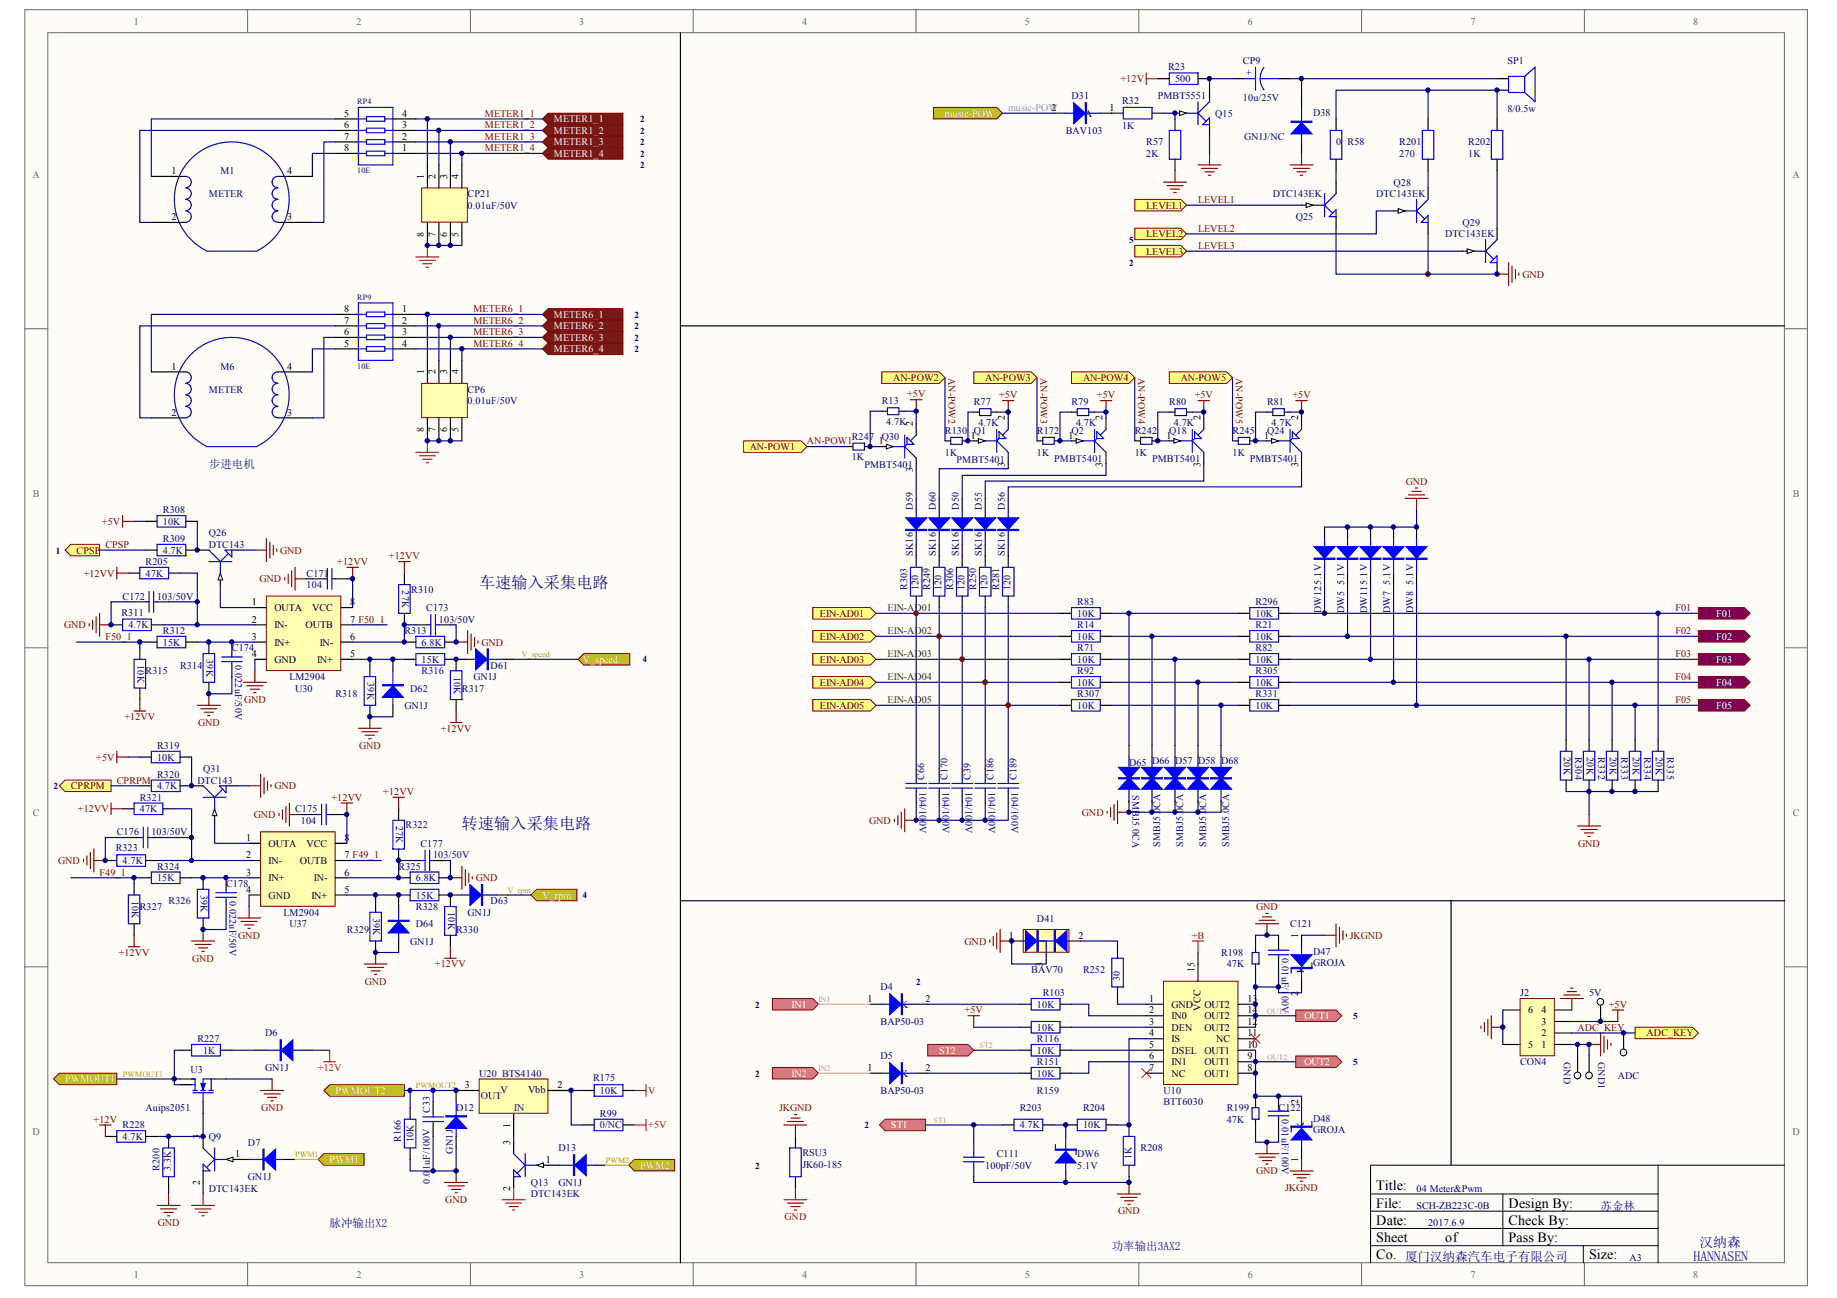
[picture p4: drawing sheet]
<svg xmlns="http://www.w3.org/2000/svg" width="297mm" height="210mm" viewBox="0 0 297 210" stroke-linecap="round" stroke-linejoin="round" font-family="sans-serif">
<defs><g id="words">
<g font-size="2.6" fill="#000080">
<text x="77.5" y="95.1">车速输入采集电路</text>
<text x="74.7" y="134.1">转速输入采集电路</text>
</g>
<g font-size="2.3">
<text x="222.5" y="192.5">Title:</text>
<text x="222.5" y="195.3">File:</text>
<text x="243.9" y="195.3">Design By:</text>
<text x="222.5" y="198.1">Date:</text>
<text x="222.5" y="200.9">Sheet</text>
<text x="222.5" y="203.6">Co. 厦门汉纳森汽车电子有限公司</text>
<text x="233.7" y="200.9">of</text>
<text x="243.9" y="198.1">Check By:</text>
<text x="243.9" y="200.9">Pass By:</text>
<text x="257" y="203.6">Size:</text>
</g>
<g font-size="2.2" fill="#000080">
<text x="273.9" y="204">HANNASEN</text>
<text x="274.8" y="201.7">汉纳森</text>
</g>
<g font-size="1.9" fill="#000080">
<text x="33.8" y="75.7">步进电机</text>
<text x="258.8" y="195.6">苏金林</text>
<text x="53.3" y="198.4">脉冲输出X2</text>
<text x="179.8" y="202.1">功率输出3AX2</text>
</g>
<g font-size="1.6" fill="#696969">
<text x="21.6" y="4">1</text>
<text x="57.7" y="4">2</text>
<text x="93.7" y="4">3</text>
<text x="129.7" y="4">4</text>
<text x="165.7" y="4">5</text>
<text x="201.8" y="4">6</text>
<text x="237.8" y="4">7</text>
<text x="273.8" y="4">8</text>
<text x="5.3" y="28.8">A</text>
<text x="289.8" y="28.8">A</text>
<text x="5.3" y="80.4">B</text>
<text x="289.9" y="80.4">B</text>
<text x="5.3" y="132">C</text>
<text x="289.9" y="132">C</text>
<text x="5.3" y="183.6">D</text>
<text x="289.8" y="183.6">D</text>
<text x="21.6" y="206.6">1</text>
<text x="57.7" y="206.6">2</text>
<text x="93.7" y="206.6">3</text>
<text x="129.7" y="206.6">4</text>
<text x="165.7" y="206.6">5</text>
<text x="201.8" y="206.6">6</text>
<text x="237.8" y="206.6">7</text>
<text x="273.8" y="206.6">8</text>
</g>
<g font-size="1.6" fill="#000080">
<text x="188.9" y="11.2">R23</text>
<text x="201" y="10.3">CP9</text>
<text x="243.7" y="10.3">SP1</text>
<text x="173.3" y="16.1">D31</text>
<text x="181.4" y="16.8">R32</text>
<text x="187.2" y="16.1">PMBT5551</text>
<text x="190" y="13.3">500</text>
<text x="201" y="16.3">10u/25V</text>
<text x="202.5" y="12.2" transform="rotate(-90 202.5 12.2)">+</text>
<text x="172.3" y="21.7">BAV103</text>
<text x="181.4" y="20.9">1K</text>
<text x="185.3" y="23.5">R57</text>
<text x="196.5" y="18.9">Q15</text>
<text x="201.2" y="22.6">GN1J/NC</text>
<text x="212.3" y="18.7">D38</text>
<text x="216" y="23.5">0</text>
<text x="217.9" y="23.5">R58</text>
<text x="226.3" y="23.5">R201</text>
<text x="237.4" y="23.5">R202</text>
<text x="243.7" y="18.1">8/0.5w</text>
<text x="35.6" y="28.2">M1</text>
<text x="185.3" y="25.4">2K</text>
<text x="226.3" y="25.4">270</text>
<text x="237.4" y="25.4">1K</text>
<text x="33.8" y="31.9">METER</text>
<text x="75.6" y="31.9">CP21</text>
<text x="75.6" y="33.7">0.01uF/50V</text>
<text x="205.8" y="31.9">DTC143EK</text>
<text x="209.5" y="35.6">Q25</text>
<text x="222.5" y="31.9">DTC143EK</text>
<text x="225.3" y="30">Q28</text>
<text x="233.7" y="38.4">DTC143EK</text>
<text x="236.5" y="36.5">Q29</text>
<text x="35.6" y="59.8">M6</text>
<text x="33.8" y="63.5">METER</text>
<text x="75.6" y="63.5">CP6</text>
<text x="75.6" y="65.4">0.01uF/50V</text>
<text x="142.6" y="65.4">R13</text>
<text x="157.5" y="65.5">R77</text>
<text x="173.3" y="65.5">R79</text>
<text x="189.1" y="65.5">R80</text>
<text x="204.9" y="65.5">R81</text>
<text x="137.7" y="71.1">R247</text>
<text x="142.6" y="71.1">Q30</text>
<text x="143.3" y="68.7">4.7K</text>
<text x="152.8" y="70.1">R130</text>
<text x="157.5" y="70.1">Q1</text>
<text x="158.2" y="68.9">4.7K</text>
<text x="167.7" y="70.1">R172</text>
<text x="173.3" y="70.1">Q2</text>
<text x="174" y="68.9">4.7K</text>
<text x="183.5" y="70.1">R242</text>
<text x="189.1" y="70.1">Q18</text>
<text x="189.8" y="68.9">4.7K</text>
<text x="199.3" y="70.1">R245</text>
<text x="204.9" y="70.1">Q24</text>
<text x="205.6" y="68.9">4.7K</text>
<text x="137.7" y="74.5">1K</text>
<text x="139.8" y="75.7">PMBT5401</text>
<text x="152.8" y="73.7">1K</text>
<text x="154.7" y="74.8">PMBT5401</text>
<text x="167.7" y="73.7">1K</text>
<text x="170.5" y="74.6">PMBT5401</text>
<text x="183.5" y="73.7">1K</text>
<text x="186.3" y="74.6">PMBT5401</text>
<text x="199.3" y="73.7">1K</text>
<text x="202.1" y="74.6">PMBT5401</text>
<text x="26.3" y="83">R308</text>
<text x="147.6" y="82.4" transform="rotate(-90 147.6 82.4)">D59</text>
<text x="151.3" y="82.4" transform="rotate(-90 151.3 82.4)">D60</text>
<text x="155" y="82.4" transform="rotate(-90 155 82.4)">D50</text>
<text x="158.8" y="82.4" transform="rotate(-90 158.8 82.4)">D55</text>
<text x="162.5" y="82.4" transform="rotate(-90 162.5 82.4)">D56</text>
<text x="26.3" y="84.9">10K</text>
<text x="26.3" y="87.7">R309</text>
<text x="26.3" y="89.5">4.7K</text>
<text x="33.8" y="86.7">Q26</text>
<text x="33.8" y="88.6">DTC143</text>
<text x="147.6" y="89.9" transform="rotate(-90 147.6 89.9)">SK16</text>
<text x="151.3" y="89.9" transform="rotate(-90 151.3 89.9)">SK16</text>
<text x="155" y="89.9" transform="rotate(-90 155 89.9)">SK16</text>
<text x="158.8" y="89.9" transform="rotate(-90 158.8 89.9)">SK16</text>
<text x="162.5" y="89.9" transform="rotate(-90 162.5 89.9)">SK16</text>
<text x="23.5" y="91.4">R205</text>
<text x="23.5" y="93.2">47K</text>
<text x="49.6" y="93.2">C171</text>
<text x="49.6" y="95.1">104</text>
<text x="65" y="95.5" transform="rotate(90 65 95.5)">27K</text>
<text x="66.5" y="95.8">R310</text>
<text x="146.7" y="95.5" transform="rotate(-90 146.7 95.5)">R303</text>
<text x="148.5" y="95.5" transform="rotate(-90 148.5 95.5)">120</text>
<text x="150.4" y="95.5" transform="rotate(-90 150.4 95.5)">R249</text>
<text x="152.3" y="95.5" transform="rotate(-90 152.3 95.5)">120</text>
<text x="154.1" y="95.5" transform="rotate(-90 154.1 95.5)">R306</text>
<text x="156" y="95.5" transform="rotate(-90 156 95.5)">120</text>
<text x="157.8" y="95.5" transform="rotate(-90 157.8 95.5)">R250</text>
<text x="159.7" y="95.5" transform="rotate(-90 159.7 95.5)">120</text>
<text x="161.6" y="95.5" transform="rotate(-90 161.6 95.5)">R281</text>
<text x="163.4" y="95.5" transform="rotate(-90 163.4 95.5)">120</text>
<text x="217.3" y="94.5" transform="rotate(-90 217.3 94.5)">5.1V</text>
<text x="224.8" y="94.5" transform="rotate(-90 224.8 94.5)">5.1V</text>
<text x="228.5" y="94.5" transform="rotate(-90 228.5 94.5)">5.1V</text>
<text x="19.6" y="99.6">R311</text>
<text x="19.8" y="97">C172</text>
<text x="20.8" y="101.6">4.7K</text>
<text x="25.4" y="97">103/50V</text>
<text x="68.9" y="98.8">C173</text>
<text x="71" y="100.7">103/50V</text>
<text x="174.2" y="97.9">R83</text>
<text x="174.2" y="99.7">10K</text>
<text x="174.2" y="101.6">R14</text>
<text x="203" y="97.9">R296</text>
<text x="203" y="99.7">10K</text>
<text x="203" y="101.6">R21</text>
<text x="213.6" y="99.2" transform="rotate(-90 213.6 99.2)">DW125.1V</text>
<text x="217.3" y="99.2" transform="rotate(-90 217.3 99.2)">DW5</text>
<text x="221.1" y="99.2" transform="rotate(-90 221.1 99.2)">DW115.1V</text>
<text x="224.8" y="99.2" transform="rotate(-90 224.8 99.2)">DW7</text>
<text x="228.5" y="99.2" transform="rotate(-90 228.5 99.2)">DW8</text>
<text x="22.2" y="107.5" transform="rotate(90 22.2 107.5)">10K</text>
<text x="26.3" y="102.5">R312</text>
<text x="26.3" y="104.4">15K</text>
<text x="33.4" y="106.6" transform="rotate(90 33.4 106.6)">39K</text>
<text x="37.5" y="105.3">C174</text>
<text x="38" y="107.5" transform="rotate(90 38 107.5)">0.022uF/50V</text>
<text x="65.4" y="102.5">R313</text>
<text x="68.2" y="104.4">6.8K</text>
<text x="68.2" y="107.2">15K</text>
<text x="174.2" y="103.5">10K</text>
<text x="174.2" y="105.3">R71</text>
<text x="174.2" y="107.2">10K</text>
<text x="203" y="103.5">10K</text>
<text x="203" y="105.3">R82</text>
<text x="203" y="107.2">10K</text>
<text x="23.5" y="109">R315</text>
<text x="29.1" y="108.1">R314</text>
<text x="46.8" y="110">LM2904</text>
<text x="47.7" y="111.8">U30</text>
<text x="54.2" y="112.8">R318</text>
<text x="59.4" y="110.3" transform="rotate(90 59.4 110.3)">39K</text>
<text x="66.3" y="111.8">D62</text>
<text x="68.2" y="109">R316</text>
<text x="73.4" y="109.4" transform="rotate(90 73.4 109.4)">10K</text>
<text x="74.7" y="111.8">R317</text>
<text x="76.5" y="110">GN1J</text>
<text x="79.3" y="108.1">D61</text>
<text x="174.2" y="109">R92</text>
<text x="174.2" y="110.9">10K</text>
<text x="174.2" y="112.8">R307</text>
<text x="203" y="109">R305</text>
<text x="203" y="110.9">10K</text>
<text x="203" y="112.8">R331</text>
<text x="65.4" y="114.6">GN1J</text>
<text x="174.2" y="114.6">10K</text>
<text x="203" y="114.6">10K</text>
<text x="25.4" y="121.1">R319</text>
<text x="25.4" y="123">10K</text>
<text x="25.4" y="125.8">R320</text>
<text x="32.8" y="124.8">Q31</text>
<text x="182.6" y="123.9">D65</text>
<text x="186.3" y="123.5">D66</text>
<text x="190" y="123.5">D57</text>
<text x="193.7" y="123.5">D58</text>
<text x="197.4" y="123.5">D68</text>
<text x="252.9" y="122.4" transform="rotate(90 252.9 122.4)">20K</text>
<text x="254.7" y="122.4" transform="rotate(90 254.7 122.4)">R304</text>
<text x="256.6" y="122.4" transform="rotate(90 256.6 122.4)">20K</text>
<text x="258.4" y="122.4" transform="rotate(90 258.4 122.4)">R332</text>
<text x="260.3" y="122.4" transform="rotate(90 260.3 122.4)">20K</text>
<text x="262.2" y="122.4" transform="rotate(90 262.2 122.4)">R333</text>
<text x="264" y="122.4" transform="rotate(90 264 122.4)">20K</text>
<text x="265.9" y="122.4" transform="rotate(90 265.9 122.4)">R334</text>
<text x="267.7" y="122.4" transform="rotate(90 267.7 122.4)">20K</text>
<text x="269.6" y="122.4" transform="rotate(90 269.6 122.4)">R335</text>
<text x="22.6" y="129.5">R321</text>
<text x="22.6" y="131.4">47K</text>
<text x="25.4" y="127.6">4.7K</text>
<text x="31.9" y="126.7">DTC143</text>
<text x="47.7" y="131.4">C175</text>
<text x="148.7" y="128" transform="rotate(90 148.7 128)">104/10</text>
<text x="149.5" y="126.1" transform="rotate(-90 149.5 126.1)">C66</text>
<text x="152.4" y="128" transform="rotate(90 152.4 128)">104/10</text>
<text x="153.2" y="126.1" transform="rotate(-90 153.2 126.1)">C170</text>
<text x="156.1" y="128" transform="rotate(90 156.1 128)">104/10</text>
<text x="156.9" y="126.1" transform="rotate(-90 156.9 126.1)">C39</text>
<text x="159.9" y="128" transform="rotate(90 159.9 128)">104/10</text>
<text x="160.6" y="126.1" transform="rotate(-90 160.6 126.1)">C186</text>
<text x="163.6" y="128" transform="rotate(90 163.6 128)">104/100V</text>
<text x="164.3" y="126.1" transform="rotate(-90 164.3 126.1)">C189</text>
<text x="183.1" y="128.6" transform="rotate(90 183.1 128.6)">SMBJ5.0CA</text>
<text x="18.7" y="137.7">R323</text>
<text x="18.9" y="135.1">C176</text>
<text x="24.5" y="135.1">103/50V</text>
<text x="48.6" y="133.2">104</text>
<text x="64.1" y="133.6" transform="rotate(90 64.1 133.6)">27K</text>
<text x="65.6" y="134">R322</text>
<text x="68" y="136.9">C177</text>
<text x="148.7" y="132.7" transform="rotate(90 148.7 132.7)">0V</text>
<text x="152.4" y="132.7" transform="rotate(90 152.4 132.7)">0V</text>
<text x="156.1" y="132.7" transform="rotate(90 156.1 132.7)">0V</text>
<text x="159.9" y="132.7" transform="rotate(90 159.9 132.7)">0V</text>
<text x="187.6" y="136.9" transform="rotate(-90 187.6 136.9)">SMBJ5.0CA</text>
<text x="191.3" y="136.9" transform="rotate(-90 191.3 136.9)">SMBJ5.0CA</text>
<text x="195" y="136.9" transform="rotate(-90 195 136.9)">SMBJ5.0CA</text>
<text x="198.7" y="136.9" transform="rotate(-90 198.7 136.9)">SMBJ5.0CA</text>
<text x="19.8" y="139.7">4.7K</text>
<text x="25.4" y="140.7">R324</text>
<text x="25.4" y="142.5">15K</text>
<text x="36.6" y="143.4">C178</text>
<text x="64.5" y="140.7">R325</text>
<text x="67.2" y="142.5">6.8K</text>
<text x="70" y="138.8">103/50V</text>
<text x="21.3" y="145.7" transform="rotate(90 21.3 145.7)">10K</text>
<text x="22.6" y="147.2">R327</text>
<text x="27.3" y="146.2">R326</text>
<text x="32.5" y="144.7" transform="rotate(90 32.5 144.7)">39K</text>
<text x="37.1" y="145.7" transform="rotate(90 37.1 145.7)">0.022uF/50V</text>
<text x="45.9" y="148.1">LM2904</text>
<text x="46.8" y="149.9">U37</text>
<text x="60.4" y="148.5" transform="rotate(90 60.4 148.5)">39K</text>
<text x="67.2" y="147.2">R328</text>
<text x="67.2" y="145.3">15K</text>
<text x="67.2" y="149.9">D64</text>
<text x="72.4" y="147.5" transform="rotate(90 72.4 147.5)">10K</text>
<text x="75.6" y="148.1">GN1J</text>
<text x="79.3" y="146.2">D63</text>
<text x="167.7" y="149">D41</text>
<text x="208.6" y="149.9">C121</text>
<text x="56.1" y="150.9">R329</text>
<text x="66.3" y="152.7">GN1J</text>
<text x="73.8" y="150.9">R330</text>
<text x="197.4" y="154.6">R198</text>
<text x="207.3" y="155" transform="rotate(90 207.3 155)">0.01uF/1</text>
<text x="212.3" y="154.4">D47</text>
<text x="142.4" y="160.2">D4</text>
<text x="166.7" y="157.4">BAV70</text>
<text x="168.6" y="161.1">R103</text>
<text x="175.1" y="157.4">R252</text>
<text x="181.1" y="158.7" transform="rotate(-90 181.1 158.7)">30</text>
<text x="198.4" y="156.5">47K</text>
<text x="207.3" y="161" transform="rotate(90 207.3 161)">00V</text>
<text x="212.3" y="156.3">GROJA</text>
<text x="245.8" y="161.1">J2</text>
<text x="257" y="161.1">5V</text>
<text x="42.9" y="167.6">D6</text>
<text x="142.4" y="165.8">BAP50-03</text>
<text x="167.7" y="163">10K</text>
<text x="167.7" y="166.7">10K</text>
<text x="30.8" y="173.6">U3</text>
<text x="31.9" y="168.5">R227</text>
<text x="32.8" y="170.4">1K</text>
<text x="42.9" y="173.2">GN1J</text>
<text x="142.4" y="171.3">D5</text>
<text x="167.7" y="168.5">R116</text>
<text x="167.7" y="172.3">R151</text>
<text x="167.7" y="170.4">10K</text>
<text x="245.8" y="172.3">CON4</text>
<text x="252.9" y="171.7" transform="rotate(90 252.9 171.7)">GND</text>
<text x="258.4" y="171.7" transform="rotate(90 258.4 171.7)">GND1</text>
<text x="23.5" y="179.7">Auips2051</text>
<text x="73.8" y="179.7">D12</text>
<text x="77.5" y="174.1">U20 BTS4140</text>
<text x="77.8" y="177.7">OUT</text>
<text x="80.9" y="176.7">V</text>
<text x="83.1" y="179.7">IN</text>
<text x="85.4" y="176.7">Vbb</text>
<text x="95.9" y="174.9">R175</text>
<text x="97" y="176.9">10K</text>
<text x="142.4" y="176.9">BAP50-03</text>
<text x="164.9" y="179.7">R203</text>
<text x="167.7" y="176.9">R159</text>
<text x="167.7" y="174.1">10K</text>
<text x="175.1" y="179.7">R204</text>
<text x="188.1" y="176.9">U10</text>
<text x="188.1" y="178.8">BTT6030</text>
<text x="198.4" y="179.7">R199</text>
<text x="206.7" y="179.7">C122</text>
<text x="261.6" y="174.5">ADC</text>
<text x="19.8" y="182.5">R228</text>
<text x="19.8" y="184.3">4.7K</text>
<text x="33.8" y="184.3">Q9</text>
<text x="40.1" y="185.3">D7</text>
<text x="64.8" y="184.7" transform="rotate(-90 64.8 184.7)">R166</text>
<text x="66.9" y="184.7" transform="rotate(-90 66.9 184.7)">10K</text>
<text x="69.5" y="180.1" transform="rotate(-90 69.5 180.1)">C33</text>
<text x="97" y="180.6">R99</text>
<text x="97" y="182.5">0/NC</text>
<text x="164.9" y="182.5">4.7K</text>
<text x="175.1" y="182.5">10K</text>
<text x="198.4" y="181.6">47K</text>
<text x="207.3" y="181" transform="rotate(90 207.3 181)">0.01uF/100V</text>
<text x="212.3" y="181.4">D48</text>
<text x="212.3" y="183.2">GROJA</text>
<text x="25.8" y="189.4" transform="rotate(-90 25.8 189.4)">R200</text>
<text x="27.6" y="189.4" transform="rotate(-90 27.6 189.4)">3.3K</text>
<text x="40.1" y="190.9">GN1J</text>
<text x="69.5" y="191.4" transform="rotate(-90 69.5 191.4)">0.0</text>
<text x="69.5" y="189.3" transform="rotate(-90 69.5 189.3)">1uF/100V</text>
<text x="73.2" y="186.6" transform="rotate(-90 73.2 186.6)">GN1J</text>
<text x="85.8" y="191.8">Q13</text>
<text x="90.3" y="186.2">D13</text>
<text x="90.3" y="191.8">GN1J</text>
<text x="129.7" y="186.9">RSU3</text>
<text x="129.7" y="188.8">JK60-185</text>
<text x="159.3" y="189">100pF/50V</text>
<text x="161.2" y="187.1">C111</text>
<text x="174.2" y="187.1">DW6</text>
<text x="174.2" y="189">5.1V</text>
<text x="182.9" y="187.5" transform="rotate(-90 182.9 187.5)">1K</text>
<text x="184.4" y="186.2">R208</text>
<text x="33.8" y="192.7">DTC143EK</text>
<text x="85.8" y="193.6">DTC143EK</text>
<text x="229.1" y="192.7">04 Meter&amp;Pwm</text>
<text x="229.1" y="195.5">SCH-ZB223C-0B</text>
<text x="230.9" y="198.3">2017.6.9</text>
<text x="263.5" y="203.9">A3</text>
</g>
<text font-size="1.6" fill="#72b4b6" x="163" y="17.9">music-POW</text>
<g font-size="1.6">
<text x="170" y="17.9">2</text>
<text x="179.4" y="17.9">1</text>
<text x="55.6" y="18.9">5</text>
<text x="55.6" y="20.7">6</text>
<text x="55.6" y="22.6">7</text>
<text x="65" y="22.6">2</text>
<text x="65" y="20.7">3</text>
<text x="65" y="18.9">4</text>
<text x="173.6" y="18.9">K A</text>
<text x="27.7" y="28.2">1</text>
<text x="46.4" y="28.2">4</text>
<text x="55.6" y="24.4">8</text>
<text x="65" y="24.4">1</text>
<text x="68.6" y="28.9" transform="rotate(-90 68.6 28.9)">1</text>
<text x="70.4" y="28.9" transform="rotate(-90 70.4 28.9)">2</text>
<text x="72.3" y="28.9" transform="rotate(-90 72.3 28.9)">3</text>
<text x="74.1" y="28.9" transform="rotate(-90 74.1 28.9)">4</text>
<text x="27.7" y="35.6">2</text>
<text x="46.4" y="35.6">3</text>
<text x="68.6" y="38.3" transform="rotate(-90 68.6 38.3)">8</text>
<text x="70.4" y="38.3" transform="rotate(-90 70.4 38.3)">7</text>
<text x="72.3" y="38.3" transform="rotate(-90 72.3 38.3)">6</text>
<text x="74.1" y="38.3" transform="rotate(-90 74.1 38.3)">5</text>
<text x="55.6" y="52.3">7</text>
<text x="55.6" y="50.5">8</text>
<text x="65" y="50.5">1</text>
<text x="65" y="52.3">2</text>
<text x="27.7" y="59.8">1</text>
<text x="46.4" y="59.8">4</text>
<text x="55.6" y="56.1">5</text>
<text x="55.6" y="54.2">6</text>
<text x="65" y="54.2">3</text>
<text x="65" y="56.1">4</text>
<text x="68.6" y="60.5" transform="rotate(-90 68.6 60.5)">1</text>
<text x="70.4" y="60.5" transform="rotate(-90 70.4 60.5)">2</text>
<text x="72.3" y="60.5" transform="rotate(-90 72.3 60.5)">3</text>
<text x="74.1" y="60.5" transform="rotate(-90 74.1 60.5)">4</text>
<text x="27.7" y="67.2">2</text>
<text x="46.4" y="67.2">3</text>
<text x="68.6" y="69.9" transform="rotate(-90 68.6 69.9)">8</text>
<text x="70.4" y="69.9" transform="rotate(-90 70.4 69.9)">7</text>
<text x="72.3" y="69.9" transform="rotate(-90 72.3 69.9)">6</text>
<text x="74.1" y="69.9" transform="rotate(-90 74.1 69.9)">5</text>
<text x="142.1" y="71.9">1</text>
<text x="147.6" y="68.9" transform="rotate(-90 147.6 68.9)">2</text>
<text x="157" y="70.9">1</text>
<text x="162.5" y="67.9" transform="rotate(-90 162.5 67.9)">2</text>
<text x="172.8" y="70.9">1</text>
<text x="178.3" y="67.9" transform="rotate(-90 178.3 67.9)">2</text>
<text x="188.6" y="70.9">1</text>
<text x="194.1" y="67.9" transform="rotate(-90 194.1 67.9)">2</text>
<text x="204.4" y="70.9">1</text>
<text x="209.9" y="67.9" transform="rotate(-90 209.9 67.9)">2</text>
<text x="147.6" y="76.4" transform="rotate(-90 147.6 76.4)">3</text>
<text x="162.5" y="75.5" transform="rotate(-90 162.5 75.5)">3</text>
<text x="178.3" y="75.5" transform="rotate(-90 178.3 75.5)">3</text>
<text x="194.1" y="75.5" transform="rotate(-90 194.1 75.5)">3</text>
<text x="209.9" y="75.5" transform="rotate(-90 209.9 75.5)">3</text>
<text x="40.7" y="97.9">1</text>
<text x="40.7" y="100.7">2</text>
<text x="44.4" y="98.8">OUTA</text>
<text x="44.4" y="101.6">IN-</text>
<text x="49.4" y="101.6">OUTB</text>
<text x="50.5" y="98.8">VCC</text>
<text x="56.6" y="100.7">7 F50_1</text>
<text x="56.6" y="97.9">8</text>
<text x="40.7" y="103.5">3</text>
<text x="40.7" y="106.3">4</text>
<text x="44.4" y="104.4">IN+</text>
<text x="44.4" y="107.2">GND</text>
<text x="51.3" y="107.2">IN+</text>
<text x="51.7" y="104.4">IN-</text>
<text x="56.6" y="106.3">5</text>
<text x="56.6" y="103.5">6</text>
<text x="39.8" y="136">1</text>
<text x="43.4" y="136.9">OUTA</text>
<text x="49.5" y="136.9">VCC</text>
<text x="55.7" y="136">8</text>
<text x="39.8" y="138.8">2</text>
<text x="39.8" y="141.6">3</text>
<text x="43.4" y="139.7">IN-</text>
<text x="43.4" y="142.5">IN+</text>
<text x="48.5" y="139.7">OUTB</text>
<text x="50.8" y="142.5">IN-</text>
<text x="55.7" y="141.6">6</text>
<text x="55.7" y="138.8">7 F49_1</text>
<text x="39.8" y="144.4">4</text>
<text x="43.4" y="145.3">GND</text>
<text x="50.3" y="145.3">IN+</text>
<text x="55.7" y="144.4">5</text>
<text x="163.1" y="151.8">1</text>
<text x="166.7" y="152.7">1</text>
<text x="169.5" y="152.7" transform="rotate(-90 169.5 152.7)">3</text>
<text x="170.7" y="152.7">2</text>
<text x="174.4" y="151.8">2</text>
<text x="209.9" y="151.6" transform="rotate(-90 209.9 151.6)">1</text>
<text x="210.8" y="155.6" transform="rotate(-90 210.8 155.6)">A</text>
<text x="168.6" y="156.4" transform="rotate(-90 168.6 156.4)">3</text>
<text x="193.2" y="157.2" transform="rotate(-90 193.2 157.2)">15</text>
<text x="209.9" y="161" transform="rotate(-90 209.9 161)">2</text>
<text x="210.8" y="157.4" transform="rotate(-90 210.8 157.4)">K</text>
<text x="140.2" y="162">1</text>
<text x="143.9" y="163">A K</text>
<text x="149.6" y="162">2</text>
<text x="185.8" y="162">1</text>
<text x="185.8" y="163.9">2</text>
<text x="185.8" y="165.8">3</text>
<text x="185.8" y="167.6">4</text>
<text x="189.4" y="163">GND</text>
<text x="189.4" y="164.8">IN0</text>
<text x="189.4" y="166.7">DEN</text>
<text x="194.1" y="163.5" transform="rotate(-90 194.1 163.5)">VCC</text>
<text x="194.7" y="164.8">OUT2</text>
<text x="194.7" y="163">OUT2</text>
<text x="194.7" y="166.7">OUT2</text>
<text x="201.7" y="163.9">14</text>
<text x="201.7" y="162">13</text>
<text x="201.7" y="165.8">12</text>
<text x="201.7" y="167.6">11</text>
<text x="247.1" y="163.9">6</text>
<text x="249.2" y="167.6">2</text>
<text x="249.2" y="165.8">3</text>
<text x="249.2" y="163.9">4</text>
<text x="140.2" y="173.2">1</text>
<text x="149.6" y="173.2">2</text>
<text x="185.8" y="169.5">5</text>
<text x="185.8" y="171.3">6</text>
<text x="185.8" y="173.2">7</text>
<text x="189.4" y="168.5">IS</text>
<text x="189.4" y="170.4">DSEL</text>
<text x="189.4" y="172.3">IN1</text>
<text x="194.7" y="170.4">OUT1</text>
<text x="194.7" y="172.3">OUT1</text>
<text x="196.6" y="168.5">NC</text>
<text x="201.7" y="173.2">8</text>
<text x="201.7" y="169.5">10</text>
<text x="201.7" y="171.3">9</text>
<text x="247.1" y="169.5">5</text>
<text x="249.2" y="169.5">1</text>
<text x="75.2" y="176">3</text>
<text x="90.1" y="176">2</text>
<text x="143.9" y="174.1">A K</text>
<text x="189.4" y="174.1">NC</text>
<text x="194.7" y="174.1">OUT1</text>
<text x="209.9" y="178.6" transform="rotate(-90 209.9 178.6)">2</text>
<text x="32.3" y="184.2" transform="rotate(-90 32.3 184.2)">3</text>
<text x="82.5" y="185.1" transform="rotate(-90 82.5 185.1)">3</text>
<text x="82.5" y="182.4" transform="rotate(-90 82.5 182.4)">1</text>
<text x="210.8" y="184.3" transform="rotate(-90 210.8 184.3)">A K</text>
<text x="32.3" y="191.7" transform="rotate(-90 32.3 191.7)">2</text>
<text x="38" y="187.1">1</text>
<text x="88.3" y="188.1">1</text>
<text x="209.9" y="188" transform="rotate(-90 209.9 188)">1</text>
<text x="82.5" y="192.6" transform="rotate(-90 82.5 192.6)">2</text>
</g>
<g font-size="1.6" fill="#bf0000">
<text x="181.2" y="13.3">+12V</text>
<text x="126.9" y="197.3">GND</text>
</g>
<g font-size="1.6" fill="#800000">
<text x="78.4" y="18.9">METER1_1</text>
<text x="78.4" y="20.7">METER1_2</text>
<text x="78.4" y="22.6">METER1_3</text>
<text x="78.4" y="24.4">METER1_4</text>
<text x="185.3" y="33.7">LEVEL1</text>
<text x="193.7" y="32.8">LEVEL1</text>
<text x="185.3" y="38.4">LEVEL2</text>
<text x="185.3" y="41.2">LEVEL3</text>
<text x="193.7" y="40.3">LEVEL3</text>
<text x="193.7" y="37.5">LEVEL2</text>
<text x="246.2" y="44.9">GND</text>
<text x="76.5" y="50.5">METER6_1</text>
<text x="76.5" y="52.3">METER6_2</text>
<text x="76.5" y="54.2">METER6_3</text>
<text x="76.5" y="56.1">METER6_4</text>
<text x="144.4" y="61.6">AN-POW2</text>
<text x="146.7" y="64.3">+5V</text>
<text x="153.3" y="61.1" transform="rotate(90 153.3 61.1)">AN-POW2</text>
<text x="159.3" y="61.6">AN-POW3</text>
<text x="161.6" y="64.4">+5V</text>
<text x="168.2" y="61.1" transform="rotate(90 168.2 61.1)">AN-POW3</text>
<text x="175.1" y="61.6">AN-POW4</text>
<text x="177.4" y="64.4">+5V</text>
<text x="184" y="61.1" transform="rotate(90 184 61.1)">AN-POW4</text>
<text x="190.9" y="61.6">AN-POW5</text>
<text x="193.2" y="64.4">+5V</text>
<text x="199.8" y="61.1" transform="rotate(90 199.8 61.1)">AN-POW5</text>
<text x="209" y="64.4">+5V</text>
<text x="130.5" y="71.9">AN-POW1</text>
<text x="121.2" y="72.8">AN-POW1</text>
<text x="227.3" y="78.4">GND</text>
<text x="12.4" y="89.5">CPSP</text>
<text x="16.5" y="84.9">+5V</text>
<text x="17" y="88.6">CPSP</text>
<text x="45.3" y="89.5">GND</text>
<text x="13.5" y="93.2">+12VV</text>
<text x="42" y="94.2">GND</text>
<text x="54.5" y="91.4">+12VV</text>
<text x="62.9" y="90.5">+12VV</text>
<text x="10.4" y="101.6">GND</text>
<text x="132.6" y="99.7">EIN-AD01</text>
<text x="270.9" y="98.8">F01</text>
<text x="17" y="103.5">F50_1</text>
<text x="77.8" y="104.4">GND</text>
<text x="132.6" y="107.2">EIN-AD03</text>
<text x="132.6" y="103.5">EIN-AD02</text>
<text x="270.9" y="102.5">F02</text>
<text x="270.9" y="106.3">F03</text>
<text x="39.5" y="113.7">GND</text>
<text x="132.6" y="110.9">EIN-AD04</text>
<text x="270.9" y="110">F04</text>
<text x="270.9" y="113.7">F05</text>
<text x="20.1" y="116.4">+12VV</text>
<text x="32" y="117.4">GND</text>
<text x="71.3" y="118.3">+12VV</text>
<text x="132.6" y="114.6">EIN-AD05</text>
<text x="15.6" y="123">+5V</text>
<text x="58.1" y="121.1">GND</text>
<text x="11.5" y="127.6">CPRPM</text>
<text x="12.6" y="131.4">+12VV</text>
<text x="18.9" y="126.7">CPRPM</text>
<text x="44.4" y="127.6">GND</text>
<text x="53.6" y="129.5">+12VV</text>
<text x="62" y="128.6">+12VV</text>
<text x="175" y="131.9">GND</text>
<text x="41" y="132.3">GND</text>
<text x="140.5" y="133.2">GND</text>
<text x="255.2" y="136.9">GND</text>
<text x="9.4" y="139.7">GND</text>
<text x="16.1" y="141.6">F49_1</text>
<text x="76.9" y="142.5">GND</text>
<text x="203.1" y="147.2">GND</text>
<text x="19.2" y="154.6">+12VV</text>
<text x="31.1" y="155.5">GND</text>
<text x="38.5" y="151.8">GND</text>
<text x="156" y="152.7">GND</text>
<text x="218.3" y="151.8">JKGND</text>
<text x="59" y="159.2">GND</text>
<text x="70.3" y="156.4">+12VV</text>
<text x="156" y="163.9">+5V</text>
<text x="255.1" y="166.7">ADC_KEY</text>
<text x="260.1" y="163">+5V</text>
<text x="266.3" y="167.6">ADC_KEY</text>
<text x="42.3" y="179.7">GND</text>
<text x="126" y="179.7">JKGND</text>
<text x="15.1" y="181.6">+12V</text>
<text x="203.1" y="189.9">GND</text>
<text x="72" y="194.5">GND</text>
<text x="180.8" y="196.4">GND</text>
<text x="207.8" y="192.7">JKGND</text>
<text x="25.5" y="198.3">GND</text>
</g>
<g font-size="1.6" fill="#fff0ff">
<text x="89.6" y="19.8">METER1_1</text>
<text x="89.6" y="21.7">METER1_2</text>
<text x="89.6" y="23.5">METER1_3</text>
<text x="152.8" y="18.9">music-POW</text>
<text x="89.6" y="25.4">METER1_4</text>
<text x="89.6" y="51.4">METER6_1</text>
<text x="89.6" y="53.3">METER6_2</text>
<text x="89.6" y="55.1">METER6_3</text>
<text x="89.6" y="57">METER6_4</text>
<text x="94.2" y="107.2">V_speed</text>
<text x="87.7" y="145.3">V_rpm</text>
<text x="128" y="163">IN1</text>
<text x="210.9" y="164.8">OUT1</text>
<text x="151.9" y="170.4">ST2</text>
<text x="210.9" y="172.3">OUT2</text>
<text x="10.5" y="175">PWMOUT1</text>
<text x="54.2" y="176.9">PWMOUT2</text>
<text x="128" y="174.1">IN2</text>
<text x="144.1" y="182.5">ST1</text>
<text x="53.3" y="188.1">PWM1</text>
<text x="103.5" y="189">PWM2</text>
</g>
<g font-size="1.6" fill="#008000">
<text x="143.5" y="98.8">EIN-AD01</text>
<text x="143.5" y="102.5">EIN-AD02</text>
<text x="143.5" y="106.3">EIN-AD03</text>
<text x="143.5" y="110">EIN-AD04</text>
<text x="143.5" y="113.7">EIN-AD05</text>
</g>
<g font-size="1.6" fill="#f0ffff">
<text x="277.5" y="99.7">F01</text>
<text x="277.5" y="107.2">F03</text>
<text x="277.5" y="103.5">F02</text>
<text x="277.5" y="110.9">F04</text>
<text x="277.5" y="114.6">F05</text>
</g>
<g font-size="1.6" fill="#f00">
<text x="192.7" y="151.8">+B</text>
<text x="51.4" y="173.2">+12V</text>
<text x="104.8" y="176.9">V</text>
<text x="104.8" y="182.5">+5V</text>
</g>
<g font-size="1.5" fill="#000080">
<text x="103.5" y="23.5">2</text>
<text x="103.5" y="21.7">2</text>
<text x="103.5" y="19.8">2</text>
<text x="103.5" y="25.4">2</text>
<text x="103.5" y="27.2">2</text>
<text x="182.6" y="39.3">5</text>
<text x="182.6" y="43">2</text>
<text x="102.6" y="53.3">2</text>
<text x="102.6" y="51.4">2</text>
<text x="102.6" y="57">2</text>
<text x="102.6" y="55.1">2</text>
<text x="9" y="89.5">1</text>
<text x="103.9" y="107">4</text>
<text x="8.7" y="127.6">2</text>
<text x="94.2" y="145.3">4</text>
<text x="148.2" y="159.2">2</text>
<text x="122.1" y="163">2</text>
<text x="218.8" y="164.8">5</text>
<text x="218.8" y="172.3">5</text>
<text x="122.1" y="174.1">2</text>
<text x="139.8" y="182.5">2</text>
<text x="122.1" y="189">2</text>
</g>
<g font-size="1.3" fill="#000080">
<text x="57.8" y="16.9">RP4</text>
<text x="57.8" y="28">10E</text>
<text x="57.8" y="48.5">RP9</text>
<text x="57.8" y="59.6">10E</text>
</g>
<g font-size="1.3" fill="#acae00">
<text x="84.4" y="106.3">V_speed</text>
<text x="82.1" y="144.4">V_rpm</text>
<text x="19.9" y="174.2">PWMOUT1</text>
<text x="67.2" y="176">PWMOUT2</text>
<text x="47.7" y="187.2">PWM1</text>
<text x="97.9" y="188.1">PWM2</text>
</g>
<g font-size="1.3" fill="#ec768e">
<text x="132.3" y="162.1">IN1</text>
<text x="204.9" y="163.9">OUT1</text>
<text x="132.3" y="173.2">IN2</text>
<text x="158.4" y="169.5">ST2</text>
<text x="204.9" y="171.4">OUT2</text>
<text x="150.9" y="181.6">ST1</text>
</g>
</g></defs>
<g fill="#fffcf8" stroke="#696969" stroke-width=".16">
<path d="M4 1.6h288.3v206.3h-288.3z"/>
<path d="M7.7 5.3h280.8v198.9h-280.8z"/>
</g>
<g fill="none" stroke="#696969" stroke-width=".16">
<path d="M40 1.6v3.7M76.1 1.6v3.7M112.1 1.6v3.7M148.1 1.6v3.7M184.1 1.6v3.7M220.2 1.6v3.7M256.2 1.6v3.7M4 53.2h3.7M288.6 53.2h3.7M4 104.8h3.7M288.6 104.8h3.7M4 156.4h3.7"/>
<path d="M288.6 156.4h3.7M40 204.2v3.8M76.1 204.2v3.8M112.1 204.2v3.8M148.1 204.2v3.8M184.1 204.2v3.8M220.2 204.2v3.8M256.2 204.2v3.8"/>
</g>
<g fill="#000080" stroke="#000080" stroke-width=".16">
<circle cx="148.1" cy="99.2" r=".35"/>
<circle cx="151.9" cy="102.9" r=".35"/>
<circle cx="155.6" cy="106.6" r=".35"/>
<circle cx="159.3" cy="110.3" r=".35"/>
<circle cx="163" cy="114" r=".35"/>
<circle cx="230.9" cy="44.3" r=".35"/>
</g>
<path d="M221.6 193.1h46.5M221.6 198.7h46.5M221.6 195.9h46.5M243 193.1v8.3M268.1 188.4v15.8M288.6 188.4h-67v15.8M221.6 201.4h46.5M256 201.4v2.8" fill="none" stroke="#000" stroke-width=".16"/>
<path d="M24.5 28.5h5.6M24.5 36h5.6M44.9 28.5h5.6M44.9 36h5.6" fill="none" stroke="#000" stroke-width=".19"/>
<path d="M33.4 40.6h8.2M41.6 40.5a9.3 9.3 0 0 0 3.1-14.1 9.3 9.3 0 0 0-14.5 0 9.3 9.3 0 0 0 3.1 14.1" fill="none" stroke="#0000bf" stroke-width=".19"/>
<path d="M30.1 28.5a.91 .91 0 0 1 .8 .9 .91 .91 0 0 1-.8 1M30.1 34.1a.91 .91 0 0 1 .8 .9 .91 .91 0 0 1-.8 .9M30.1 30.4a.91 .91 0 0 1 .8 .9 .91 .91 0 0 1-.8 .9M30.1 32.2a.91 .91 0 0 1 .8 1 .91 .91 0 0 1-.8 .9M44.9 34.1a.91 .91 0 0 0-.9 .9 .91 .91 0 0 0 .9 .9M44.9 28.5a.91 .91 0 0 0-.9 .9 .91 .91 0 0 0 .9 1M44.9 32.2a.91 .91 0 0 0-.9 1 .91 .91 0 0 0 .9 .9M44.9 30.4a.91 .91 0 0 0-.9 .9 .91 .91 0 0 0 .9 .9" fill="none" stroke="#00f" stroke-width=".19"/>
<path d="M68.2 30.4h7.4v5.5h-7.4z" fill="#ffffb0" stroke="#800000" stroke-width=".16"/>
<g fill="none" stroke="#000" stroke-width=".19">
<path d="M54.2 19.2h3.7M63.5 19.2h3.7M54.2 24.8h3.7M54.2 23h3.7M54.2 21.1h3.7M63.5 24.8h3.7M63.5 23h3.7M63.5 21.1h3.7M69.1 26.7v3.7M69.1 36v3.7M71 26.7v3.7M71 36v3.7"/>
<path d="M72.8 26.7v3.7M72.8 36v3.7M74.7 26.7v3.7M74.7 36v3.7M24.5 60.1h5.6M24.5 67.6h5.6M44.9 60.1h5.6M44.9 67.6h5.6"/>
</g>
<g fill="none" stroke="#00f" stroke-width=".19">
<path d="M57.9 17.4h5.6v9.3h-5.6zM57.9 19.2h1.4M59.3 18.9h2.9v.7h-2.9zM62.2 19.2h1.3M57.9 24.8h1.4M57.9 23h1.4M57.9 21.1h1.4M59.3 24.4h2.9v.8h-2.9zM59.3 22.6h2.9v.7h-2.9zM59.3 20.7h2.9v.8h-2.9zM62.2 24.8h1.3M62.2 23h1.3"/>
<path d="M62.2 21.1h1.3M30.1 60.1a.91 .91 0 0 1 .8 .9 .91 .91 0 0 1-.8 1M30.1 65.7a.91 .91 0 0 1 .8 .9 .91 .91 0 0 1-.8 .9M30.1 62a.91 .91 0 0 1 .8 .9 .91 .91 0 0 1-.8 .9M30.1 63.9a.91 .91 0 0 1 .8 .9 .91 .91 0 0 1-.8 .9M44.9 65.7a.91 .91 0 0 0-.9 .9 .91 .91 0 0 0 .9 .9M44.9 60.1a.91 .91 0 0 0-.9 .9 .91 .91 0 0 0 .9 1M44.9 63.9a.91 .91 0 0 0-.9 .9 .91 .91 0 0 0 .9 .9M44.9 62a.91 .91 0 0 0-.9 .9 .91 .91 0 0 0 .9 .9"/>
</g>
<path d="M69.1 39.7v1.8M67.2 41.5h3.8M67.8 42.1h2.6M68.4 42.7h1.5M68.9 43.2h.4" fill="none" stroke="#f00" stroke-width=".19"/>
<path d="M33.4 72.2h8.2M41.6 72.1a9.3 9.3 0 0 0 3.1-14.1 9.3 9.3 0 0 0-14.5 0 9.3 9.3 0 0 0 3.1 14.1" fill="none" stroke="#0000bf" stroke-width=".19"/>
<path d="M68.2 62h7.4v5.5h-7.4z" fill="#ffffb0" stroke="#800000" stroke-width=".16"/>
<g fill="none" stroke="#000" stroke-width=".19">
<path d="M54.2 50.8h3.7M54.2 52.7h3.7M54.2 54.6h3.7M54.2 56.4h3.7M63.5 50.8h3.7M63.5 52.7h3.7M63.5 54.6h3.7M63.5 56.4h3.7M69.1 58.3v3.7M71 58.3v3.7M72.8 58.3v3.7M74.7 58.3v3.7"/>
<path d="M69.1 67.6v3.7M71 67.6v3.7M72.8 67.6v3.7M74.7 67.6v3.7"/>
</g>
<g fill="none" stroke="#00f" stroke-width=".19">
<path d="M57.9 49h5.6v9.3h-5.6zM57.9 50.8h1.4M57.9 52.7h1.4M57.9 54.6h1.4M57.9 56.4h1.4M59.3 50.5h2.9v.7h-2.9zM59.3 52.3h2.9v.8h-2.9zM59.3 54.2h2.9v.7h-2.9zM59.3 56h2.9v.8h-2.9zM62.2 50.8h1.3M62.2 52.7h1.3M62.2 54.6h1.3"/>
<path d="M62.2 56.4h1.3"/>
</g>
<path d="M67.2 73.2h3.8M67.8 73.7h2.6M68.4 74.3h1.5M68.9 74.8h.4M69.1 71.3v1.9" fill="none" stroke="#f00" stroke-width=".19"/>
<g fill="#781915" stroke="#800000" stroke-width=".16">
<path d="M87.7 19.2l.9-.9h12.1v1.9h-12.1z" fill-rule="evenodd"/>
<path d="M87.7 21.1l.9-.9h12.1v1.8h-12.1z" fill-rule="evenodd"/>
<path d="M87.7 23l.9-1h12.1v1.9h-12.1z" fill-rule="evenodd"/>
<path d="M87.7 24.8l.9-.9h12.1v1.8h-12.1z" fill-rule="evenodd"/>
<path d="M87.7 50.8l.9-.9h12.1v1.9h-12.1z" fill-rule="evenodd"/>
<path d="M87.7 52.7l.9-.9h12.1v1.8h-12.1z" fill-rule="evenodd"/>
<path d="M87.7 54.6l.9-1h12.1v1.9h-12.1z" fill-rule="evenodd"/>
<path d="M87.7 56.4l.9-.9h12.1v1.8h-12.1z" fill-rule="evenodd"/>
</g>
<path d="M36.6 187.5h1.8" fill="none" stroke="#000" stroke-width=".19"/>
<path d="M36.6 187.5l1.1-.4v.8z" fill="#fffcf8" stroke="#000" stroke-width=".16"/>
<path d="M94.2 176.3h1.9M100.7 176.3h1.9M27.3 183.8v1.8M27.3 190.3v1.8M32.8 183.8v1.8M32.8 189.4v1.8" fill="none" stroke="#000" stroke-width=".19"/>
<path d="M96.1 175.4h4.6v1.9h-4.6zM26.3 185.6h1.9v4.7h-1.9zM32.8 185.6l1.9 1.9M32.8 188.2l1.2 1.2h-1.2zM34.7 187.5l-1.3 1.3M34.7 185.6v3.8M34.7 187.5h1.9" fill="none" stroke="#00f" stroke-width=".19"/>
<path d="M31 194.9h3.7M31.5 195.5h2.6M32.1 196.1h1.5M32.7 196.6h.3M32.8 193.1v1.8" fill="none" stroke="#f00" stroke-width=".19"/>
<g fill="#bfbf00" stroke="#800000" stroke-width=".16">
<path d="M51.4 187.5l1-.9h6.5v1.8h-6.5z" fill-rule="evenodd"/>
<path d="M8.7 174.5l.9-.9h9.3v1.8h-9.3z" fill-rule="evenodd"/>
</g>
<path d="M86.8 188.4h1.8" fill="none" stroke="#000" stroke-width=".19"/>
<path d="M86.8 188.4l1.1-.3v.7z" fill="#fffcf8" stroke="#000" stroke-width=".16"/>
<path d="M83.1 184.7v1.9M83.1 190.3v1.8" fill="none" stroke="#000" stroke-width=".19"/>
<path d="M83.1 186.6l1.8 1.8M83.1 189.2l1.1 1.1h-1.1zM84.9 188.4l-1.3 1.3M84.9 186.6v3.7M84.9 188.4h1.9" fill="none" stroke="#00f" stroke-width=".19"/>
<path d="M81.2 194h3.7M81.8 194.6h2.6M82.3 195.1h1.5M82.9 195.7h.3M83.1 192.1v1.9" fill="none" stroke="#f00" stroke-width=".19"/>
<g fill="#bfbf00" stroke="#800000" stroke-width=".16">
<path d="M52.4 176.3l.9-.9h12.1v1.9h-12.1z" fill-rule="evenodd"/>
<path d="M101.7 188.4l.9-.9h6.5v1.9h-6.5z" fill-rule="evenodd"/>
</g>
<path d="M52.4 171.7h1.8M53.3 169.8v1.9" fill="none" stroke="#f00" stroke-width=".19"/>
<path d="M43.1 169.8h5.5M73.8 178.2v5.6M40.3 187.5h5.6M65.4 181h1.8v4.6h-1.8zM90.5 188.4h5.6M96.1 181h4.6v1.9h-4.6z" fill="none" stroke="#00f" stroke-width=".19"/>
<g fill="none" stroke="#000" stroke-width=".19">
<path d="M41.2 169.8h1.9M48.6 169.8h1.9M66.3 179.1v1.9M77.5 176.3h-3.7v1.9M88.6 176.3h3.8M38.4 187.5h1.9M45.9 187.5h1.8M66.3 185.6v1.9M73.8 183.8v1.8M83.1 180.1v3.7M88.6 188.4h1.9M94.2 181.9h1.9"/>
<path d="M96.1 188.4h1.8M100.7 181.9h1.9"/>
</g>
<g fill="#00f" stroke="#00f" stroke-width=".19">
<path d="M42.7 187.5l1.9-1.7v3.4z"/>
<path d="M92.9 188.4l1.9-1.6v3.3z"/>
<path d="M45.5 169.8l1.8-1.6v3.3z"/>
<path d="M73.8 180.6l1.6 1.9h-3.3z"/>
<path d="M42.5 185.8h.2v3.4h-.2z" fill-rule="evenodd"/>
<path d="M92.7 186.8h.2v3.3h-.2z" fill-rule="evenodd"/>
<path d="M45.3 168.2h.2v3.3h-.2z" fill-rule="evenodd"/>
<path d="M72.1 180.4h3.3v.2h-3.3z" fill-rule="evenodd"/>
</g>
<path d="M77.5 174.5h11.1v5.5h-11.1z" fill="#ffffb0" stroke="#800000" stroke-width=".16"/>
<path d="M206.7 151.2v1.9M206.7 155v1.8M70 178.2v1.9M88.6 176.3h3.8M206.7 177.3v1.8M70 181.9v1.9M206.7 181v1.9" fill="none" stroke="#000" stroke-width=".19"/>
<path d="M205.1 153.7h3.3M205.1 154.4h3.3M206.7 153.1v.6M206.7 154.4v.6M205.1 179.7h3.3M206.7 179.1v.6M68.4 181.4h3.3M68.4 180.6h3.3M70 180.1v.5M70 181.4v.5M205.1 180.4h3.3M206.7 180.4v.6" fill="none" stroke="#00f" stroke-width=".19"/>
<path d="M71.9 191.2h3.7M72.5 191.8h2.6M73 192.3h1.5M73.6 192.9h.3M73.8 189.4v1.8" fill="none" stroke="#800000" stroke-width=".19"/>
<path d="M102.6 176.3h1.8M104.4 175.4v1.9M102.6 181.9h1.8M104.4 181v1.9" fill="none" stroke="#f00" stroke-width=".19"/>
<g fill="#ec768e" stroke="#800000" stroke-width=".16">
<path d="M209.5 163.3h6.5l1 1-1 .9h-6.5z" fill-rule="evenodd"/>
<path d="M209.5 170.8h6.5l1 .9-1 .9h-6.5z" fill-rule="evenodd"/>
<path d="M124.9 161.5h6.5l.9 .9-.9 .9h-6.5z" fill-rule="evenodd"/>
<path d="M124.9 172.6h6.5l.9 1-.9 .9h-6.5z" fill-rule="evenodd"/>
<path d="M142.2 181.9l.9-.9h6.5v1.9h-6.5z" fill-rule="evenodd"/>
<path d="M150 168.9h6.5l1 .9-1 1h-6.5z" fill-rule="evenodd"/>
</g>
<path d="M110 5.3v198.9M110 52.7h178.6M110 145.7h178.6M203 153.1v.9M203 155.9v.9M29.1 169.8h1.9M35.6 169.8h1.9M203 178.2v.9M17 183.8h1.9M23.5 183.8h1.9M203 181v.9" fill="none" stroke="#000" stroke-width=".19"/>
<path d="M202.5 154h1.1v1.9h-1.1zM202.5 179.1h1.1v1.9h-1.1z" fill="none" stroke="#0c0087" stroke-width=".19"/>
<g fill="none" stroke="#800000" stroke-width=".19">
<path d="M203 149.4h3.7M203.6 148.8h2.6M204.1 148.3h1.5M204.7 147.7h.4M204.9 149.4v1.8M42.1 176.3h3.8M42.7 176.9h2.6M43.3 177.5h1.4M43.8 178h.4M44 174.5v1.8M16.1 181.9h1.9M17 181.9v1.9"/>
<path d="M25.4 194.9h3.7M26 195.5h2.6M26.5 196.1h1.5M27.1 196.6h.3M27.3 193.1v1.8"/>
</g>
<path d="M192.8 152.2h1.8M193.7 152.2v1.8" fill="none" stroke="#f00" stroke-width=".19"/>
<path d="M31 168.9h4.6v1.9h-4.6zM18.9 182.9h4.6v1.8h-4.6z" fill="none" stroke="#00f" stroke-width=".19"/>
<path d="M188.1 158.7h12.1v16.7h-12.1z" fill="#ffffb0" stroke="#800000" stroke-width=".16"/>
<g fill="none" stroke="#000" stroke-width=".19">
<path d="M163.6 152.2h1.8M169.2 154v1.9M172.9 152.2h1.8M193.7 155.9v2.8M185.3 162.4h2.8M185.3 164.3h2.8M185.3 166.1h2.8M185.3 168h2.8M185.3 169.8h2.8M185.3 171.7h2.8M185.3 173.6h2.8M200.2 162.4h2.8"/>
<path d="M200.2 164.3h2.8M200.2 166.1h2.8M200.2 168h2.8M200.2 169.8h2.8M200.2 171.7h2.8M200.2 173.6h2.8"/>
</g>
<path d="M165.4 150.3h7.5v3.7h-7.5z" fill="#ffffb0" stroke="#800000" stroke-width=".16"/>
<g fill="#00f" stroke="#00f" stroke-width=".19">
<path d="M170.7 152.2l1.8-1.7v3.3z"/>
<path d="M165.8 150.5l1.9 1.7-1.9 1.6z"/>
<path d="M172.3 186.2l1.7 1.9h-3.3z"/>
<path d="M143.9 160.7l1.8 1.7-1.8 1.7z"/>
<path d="M143.9 171.9l1.8 1.7-1.8 1.6z"/>
<path d="M170.5 150.5h.2v3.3h-.2z" fill-rule="evenodd"/>
<path d="M167.7 150.5h.2v3.3h-.2z" fill-rule="evenodd"/>
<path d="M145.7 160.7h.2v3.4h-.2z" fill-rule="evenodd"/>
<path d="M145.7 171.9h.2v3.3h-.2z" fill-rule="evenodd"/>
</g>
<g fill="none" stroke="#00f" stroke-width=".19">
<path d="M165.4 152.2h5.6M169.2 152.2v1.8M172 152.2h.9M179.8 155h1.8v4.6h-1.8zM142.6 162.4h5.6M142.6 173.6h5.6M166.7 172.6h4.7v1.9h-4.7zM166.7 161.5h4.7v1.8h-4.7zM166.7 165.2h4.7v1.8h-4.7zM166.7 168.9h4.7v1.9h-4.7zM155.8 187.9h3.3M155.8 187.1h3.3"/>
<path d="M157.5 186.6v.5M157.5 187.9v.5M164 181h4.6v1.9h-4.6zM170.7 185.8h3.3v.2h-3.3zM170.7 185.1v.7M172.3 183.8v5.6M174 185.8v1M174.2 181h4.6v1.9h-4.6zM181.6 183.8h1.9v4.6h-1.9z"/>
</g>
<g fill="none" stroke="#000" stroke-width=".19">
<path d="M180.7 153.1v1.9M180.7 159.6v1.9M140.7 173.6h1.9M140.7 162.4h1.9M148.2 173.6h1.8M148.2 162.4h1.8M164.9 173.6h1.8M164.9 162.4h1.8M164.9 166.1h1.8M164.9 169.8h1.8M171.4 173.6h1.9M171.4 162.4h1.9"/>
<path d="M171.4 166.1h1.9M171.4 169.8h1.9M157.5 184.7v1.9M157.5 188.4v1.9M162.1 181.9h1.9M168.6 181.9h1.9M172.3 189.4v1.8M174.2 181.9h-1.9v1.9M178.8 181.9h1.9M182.6 181.9v1.9M182.6 188.4v1.9"/>
</g>
<path d="M184.6 172.8l1.5 1.5M186.1 172.8l-1.5 1.5M202.3 167.2l1.5 1.5M203.8 167.2l-1.5 1.5" fill="none" stroke="#f00" stroke-width=".16"/>
<g fill="none" stroke="#800000" stroke-width=".19">
<path d="M160.1 152v.4M160.6 151.4v1.5M161.2 150.9v2.6M161.7 150.3v3.7M161.7 152.2h1.9M254 159.8h.3M156.5 164.3h1.9M157.5 164.3v1.8M252.3 161.5h3.7M252.9 160.9h2.6M253.4 160.4h1.5M254.2 161.5v1.8"/>
<path d="M257 168.9h1.8M258.8 167v3.8M259.4 167.6v2.6M259.9 168.2v1.5M260.5 168.7v.4M260.7 163.3h1.8M261.6 163.3v1.9M180.7 193.1h3.7M181.3 193.6h2.6M181.8 194.2h1.5M182.4 194.8h.3M182.6 191.2v1.9"/>
<path d="M203 186.6h3.7M203.6 187.1h2.6M204.1 187.7h1.5M204.7 188.2h.4M204.9 184.7v1.9"/>
</g>
<path d="M264.4 166.1h9.3l.9 .9-.9 1h-9.3z" fill-rule="evenodd" fill="#ffff80" stroke="#800000" stroke-width=".16"/>
<path d="M210.5 151.2v1.9M210.5 158.7v1.8M210.5 178.2v1.9M128.6 183.8v1.8M128.6 190.3v1.8M210.5 185.6v1.9" fill="none" stroke="#000" stroke-width=".19"/>
<path d="M208.8 156.4h3.3v.2h-3.3zM208.8 156.6v.8M210.5 153.1v5.6M212.1 155.7v.9M127.7 185.6h1.9v4.7h-1.9zM208.8 182.1h3.3v.2h-3.3zM208.8 182.1v.9M210.5 180.1v5.5M212.1 181.4v.7" fill="none" stroke="#00f" stroke-width=".19"/>
<g fill="#00f" stroke="#00f" stroke-width=".19">
<path d="M208.8 154.4h3.3l-1.6 1.9z"/>
<path d="M210.5 182.5l1.6 1.8h-3.3z"/>
</g>
<path d="M126.8 194h3.7M127.3 194.6h2.6M127.9 195.1h1.5M128.4 195.7h.4M128.6 192.1v1.9" fill="none" stroke="#bf0000" stroke-width=".19"/>
<g fill="none" stroke="#800000" stroke-width=".19">
<path d="M214.2 151.2h1.8M216 149.4v3.7M216.6 149.9v2.6M217.2 150.5v1.5M217.7 151.1v.3M126.8 181.9h3.7M127.3 181.4h2.6M127.9 180.8h1.5M128.4 180.2h.4M128.6 181.9v1.9M208.6 189.4h3.7M209.2 189.9h2.6"/>
<path d="M209.7 190.5h1.5M210.3 191h.3M210.5 187.5v1.9"/>
</g>
<path d="M43.1 96.4h12v12h-12z" fill="#ffffb0" stroke="#800000" stroke-width=".16"/>
<g fill="none" stroke="#000" stroke-width=".19">
<path d="M20.8 92.7h1.8M23.5 84.3h1.9M23.5 89h1.9M27.3 92.7h1.8M30.1 84.3h1.8M30.1 89h1.8M41.2 98.3h1.9M55.2 98.3h1.8M65.4 92.7v1.8M65.4 99.2v1.8M18 101h1.8M22.6 104.8v1.8"/>
<path d="M22.6 111.3v1.8M23.5 103.8h1.9M24.5 101h1.8M30.1 103.8h1.8M33.8 103.8v1.9M33.8 110.3v1.9M37.5 103.8v1.9M37.5 107.5v1.9M41.2 101h1.9M41.2 103.8h1.9M41.2 106.6h1.9M55.2 101h1.8"/>
<path d="M55.2 103.8h1.8M55.2 106.6h1.8M59.8 107.5v1.9M59.8 114.1v1.8M65.4 103.8h1.8M65.4 106.6h1.8M71.9 103.8h1.9M71.9 106.6h3.7M73.8 106.6v1.9M73.8 113.1v1.9M81.2 106.6h1.9"/>
</g>
<g fill="none" stroke="#800000" stroke-width=".19">
<path d="M15.5 99.7v2.6M16.1 99.2v3.7M18.9 91.7v1.9M18.9 92.7h1.9M19.8 83.4v1.8M19.8 84.3h1.9M46 93.4v.4M46.6 92.9v1.4M47.2 92.3v2.6M47.7 91.7v3.8M47.7 93.6h1.9M56.1 91.7h1.8"/>
<path d="M57 91.7v1.9M64.5 90.8h1.8M65.4 90.8v1.9M14.4 100.9v.3M15 100.3v1.5M16.1 101h1.9M21.7 115h1.8M22.6 113.1v1.9M31.9 114.1h3.7M32.5 114.6h2.6M33 115.2h1.5M33.6 115.7h.4"/>
<path d="M33.8 112.2v1.9M39.4 110.3h3.7M39.9 110.9h2.6M40.5 111.5h1.5M41 112h.4M41.2 108.5v1.8M57.9 117.8h3.8M58.5 118.3h2.6M59.1 118.9h1.5M59.6 119.4h.4M59.8 115.9v1.9M72.8 116.8h1.9"/>
<path d="M73.8 103.8h1.8M73.8 115v1.8M75.6 102v3.7M76.2 102.5v2.6M76.7 103.1v1.5M77.3 103.6v.4"/>
</g>
<g fill="none" stroke="#00f" stroke-width=".19">
<path d="M22.6 91.7h4.7v1.9h-4.7zM25.4 83.4h4.7v1.8h-4.7zM25.4 88h4.7v1.9h-4.7zM64.5 94.5h1.8v4.7h-1.8zM19.8 100.1h4.7v1.9h-4.7zM21.7 106.6h1.8v4.7h-1.8zM25.4 102.9h4.7v1.9h-4.7zM32.8 105.7h1.9v4.6h-1.9zM35.8 106.2h3.4M35.8 107h3.4M37.5 105.7v.5M37.5 107v.5"/>
<path d="M58.9 109.4h1.8v4.7h-1.8zM67.2 102.9h4.7v1.9h-4.7zM67.2 105.7h4.7v1.8h-4.7zM72.8 108.5h1.9v4.6h-1.9zM75.6 106.6h5.6"/>
</g>
<g fill="#00f" stroke="#00f" stroke-width=".19">
<path d="M76.9 104.9l1.9 1.7-1.9 1.7z"/>
<path d="M78.8 104.9h.2v3.4h-.2z" fill-rule="evenodd"/>
</g>
<path d="M10.5 89l1-1h4.6v1.9h-4.6z" fill-rule="evenodd" fill="#ffff80" stroke="#800000" stroke-width=".16"/>
<path d="M21.7 97.3h1.8M25.4 97.3h1.9M35.6 92.7v1.8M50.5 93.6h1.9M54.2 93.6h1.9M63.5 106.6v1.9M63.5 114.1v1.8M67.2 101h1.9M71 101h1.8" fill="none" stroke="#000" stroke-width=".19"/>
<g fill="none" stroke="#00f" stroke-width=".19">
<path d="M23.5 97.3h.6M24.1 95.7v3.3M24.8 97.3h.6M24.8 95.7v3.3M52.4 93.6h.5M52.9 91.9v3.4M53.7 93.6h.5M53.7 91.9v3.4M69.7 99.4v3.3M70.4 99.4v3.3M63.5 108.5v5.6M69.1 101h.6"/>
<path d="M70.4 101h.6"/>
</g>
<g fill="#00f" stroke="#00f" stroke-width=".19">
<path d="M63.5 110.9l1.7 1.9h-3.3z"/>
<path d="M61.9 110.7h3.3v.2h-3.3z" fill-rule="evenodd"/>
</g>
<path d="M35.6 92.7l.4 1.1h-.7z" fill="#fffcf8" stroke="#000" stroke-width=".16"/>
<path d="M31.9 89h1.9M37.5 89h1.9" fill="none" stroke="#000" stroke-width=".19"/>
<path d="M33.8 89l1.8 1.8M33.8 90.8h3.7M35.6 90.8v1.9M36.4 89h1.1v1.1zM36.9 89.5l-1.3 1.3" fill="none" stroke="#00f" stroke-width=".19"/>
<path d="M41.2 89h1.9M43.1 87.1v3.7M43.6 87.7v2.6M44.2 88.2v1.5M44.7 88.8v.3" fill="none" stroke="#800000" stroke-width=".19"/>
<path d="M42.1 134.5h12.1v12.1h-12.1z" fill="#ffffb0" stroke="#800000" stroke-width=".16"/>
<g fill="none" stroke="#000" stroke-width=".19">
<path d="M17 139.2h1.9M19.8 130.8h1.9M22.6 122.4h1.9M22.6 127.1h1.9M23.5 139.2h1.9M26.3 130.8h1.9M29.1 122.4h1.9M29.1 127.1h1.9M40.3 136.4h1.8M40.3 139.2h1.8M54.2 136.4h1.9M54.2 139.2h1.9"/>
<path d="M64.5 130.8v1.9M64.5 137.3v1.9M21.7 142.9v1.8M21.7 149.4v1.8M22.6 141.9h1.9M29.1 141.9h1.9M32.8 141.9v1.9M32.8 148.5v1.8M36.6 141.9v1.9M36.6 145.7v1.8M40.3 141.9h1.8M40.3 144.7h1.8"/>
<path d="M54.2 141.9h1.9M54.2 144.7h1.9M60.7 145.7v1.8M60.7 152.2v1.8M64.5 141.9h1.8M64.5 144.7h1.8M71 141.9h1.8M71 144.7h3.7M72.8 144.7v1.9M72.8 151.2v1.9M80.3 144.7h1.8"/>
</g>
<g fill="none" stroke="#800000" stroke-width=".19">
<path d="M13.5 139v.3M14.1 138.4v1.5M14.6 137.9v2.6M15.2 137.3v3.7M15.2 139.2h1.8M18 129.9v1.8M18 130.8h1.8M18.9 121.5v1.9M18.9 122.4h1.9M45.1 131.5v.4M45.7 131v1.5M46.2 130.4v2.6"/>
<path d="M46.8 129.9v3.7M46.8 131.7h1.8M55.2 129.9h1.8M56.1 129.9v1.8M63.5 128.9h1.9M64.5 128.9v1.9M20.8 153.1h1.8M21.7 151.2v1.9M31 152.2h3.7M31.5 152.7h2.6M32.1 153.3h1.5M32.7 153.8h.3"/>
<path d="M32.8 150.3v1.9M38.4 148.5h3.7M39 149h2.6M39.5 149.6h1.5M40.1 150.1h.4M40.3 146.6v1.9M58.9 155.9h3.7M59.4 156.4h2.6M60 157h1.5M60.6 157.6h.3M60.7 154v1.9M71.9 155h1.9"/>
<path d="M72.8 141.9h1.9M72.8 153.1v1.9M74.7 140.1v3.7M75.2 140.6v2.6M75.8 141.2v1.5M76.4 141.8v.3"/>
</g>
<g fill="none" stroke="#00f" stroke-width=".19">
<path d="M18.9 138.2h4.6v1.9h-4.6zM21.7 129.9h4.6v1.8h-4.6zM24.5 121.5h4.6v1.9h-4.6zM24.5 126.1h4.6v1.9h-4.6zM63.5 132.7h1.9v4.6h-1.9zM20.8 144.7h1.8v4.7h-1.8zM24.5 141h4.6v1.9h-4.6zM31.9 143.8h1.9v4.7h-1.9zM34.9 144.4h3.3M34.9 145.1h3.3M36.6 143.8v.6M36.6 145.1v.6"/>
<path d="M59.8 147.5h1.9v4.7h-1.9zM66.3 141h4.7v1.9h-4.7zM66.3 143.8h4.7v1.9h-4.7zM71.9 146.6h1.9v4.6h-1.9zM74.7 144.7h5.6"/>
</g>
<g fill="#00f" stroke="#00f" stroke-width=".19">
<path d="M76 143.1l1.8 1.6-1.8 1.7z"/>
<path d="M77.8 143.1h.2v3.3h-.2z" fill-rule="evenodd"/>
</g>
<path d="M9.6 127.1l.9-1h7.5v1.9h-7.5z" fill-rule="evenodd" fill="#ffff80" stroke="#800000" stroke-width=".16"/>
<path d="M20.8 135.4h1.8M24.5 135.4h1.8M34.7 130.8v1.9M49.6 131.7h1.8M53.3 131.7h1.9M66.3 139.2h1.9M70 139.2h1.9M64.5 144.7v1.9M64.5 152.2v1.8" fill="none" stroke="#000" stroke-width=".19"/>
<g fill="none" stroke="#00f" stroke-width=".19">
<path d="M22.6 135.4h.6M23.2 133.8v3.3M23.9 135.4h.6M23.9 133.8v3.3M51.4 131.7h.6M52 130v3.4M52.7 131.7h.6M52.7 130v3.4M68.2 139.2h.5M68.7 137.5v3.3M69.5 139.2h.5M69.5 137.5v3.3"/>
<path d="M64.5 146.6v5.6"/>
</g>
<g fill="#00f" stroke="#00f" stroke-width=".19">
<path d="M64.5 149l1.6 1.9h-3.3z"/>
<path d="M62.8 148.8h3.3v.2h-3.3z" fill-rule="evenodd"/>
</g>
<path d="M34.7 130.8l.4 1.1h-.8z" fill="#fffcf8" stroke="#000" stroke-width=".16"/>
<path d="M31 127.1h1.8M36.6 127.1h1.8" fill="none" stroke="#000" stroke-width=".19"/>
<path d="M32.8 127.1l1.9 1.8M32.8 128.9h3.8M34.7 128.9v1.9M35.4 127.1h1.2v1.1zM36 127.6l-1.3 1.3" fill="none" stroke="#00f" stroke-width=".19"/>
<path d="M40.3 127.1h1.8M42.1 125.2v3.7M42.7 125.8v2.6M43.3 126.3v1.5M43.8 126.9v.4" fill="none" stroke="#800000" stroke-width=".19"/>
<g fill="#bfbf00" stroke="#800000" stroke-width=".16">
<path d="M93.5 106.6l.9-.9h7.4v1.8h-7.4z" fill-rule="evenodd"/>
<path d="M85.8 144.7l1-.9h6.5v1.9h-6.5z" fill-rule="evenodd"/>
</g>
<path d="M148.2 89.9v1.8M148.2 96.4v1.9M151.9 89.9v1.8M151.9 96.4v1.9M234.6 145.7v42.7" fill="none" stroke="#000" stroke-width=".19"/>
<path d="M147.2 91.7h1.9v4.7h-1.9zM150.9 91.7h1.9v4.7h-1.9z" fill="none" stroke="#00f" stroke-width=".19"/>
<g fill="#800080" stroke="#800000" stroke-width=".16">
<path d="M274.6 113.1h7.5l.9 1-.9 .9h-7.5z" fill-rule="evenodd"/>
<path d="M274.6 109.4h7.5l.9 .9-.9 1h-7.5z" fill-rule="evenodd"/>
</g>
<path d="M148.2 80.6v1.8M148.2 88v1.9" fill="none" stroke="#000" stroke-width=".19"/>
<path d="M148.2 82.4v5.6" fill="none" stroke="#00f" stroke-width=".19"/>
<g fill="#00f" stroke="#00f" stroke-width=".19">
<path d="M146.5 83.8h3.3l-1.6 1.8z"/>
<path d="M146.5 85.6h3.3v.2h-3.3z" fill-rule="evenodd"/>
</g>
<g fill="#ffff80" stroke="#800000" stroke-width=".16">
<path d="M131.4 109.4h9.3l.9 .9-.9 1h-9.3z" fill-rule="evenodd"/>
<path d="M131.4 113.1h9.3l.9 1-.9 .9h-9.3z" fill-rule="evenodd"/>
</g>
<path d="M210.5 15.5v1.9M242.1 12.7h1.8M242.1 14.6h1.8M210.5 23v1.8M210.5 33.2h1.8M151.9 80.6v1.8M151.9 88v1.9" fill="none" stroke="#000" stroke-width=".19"/>
<path d="M210.5 17.4v5.6M246.5 12.4l1.7-1.5v5.5l-1.7-1.4M246.5 12.4v2.6M246.5 12.4h-2.6v2.6h2.6M151.9 82.4v5.6" fill="none" stroke="#00f" stroke-width=".19"/>
<g fill="#00f" stroke="#00f" stroke-width=".19">
<path d="M150.2 83.8h3.3l-1.6 1.8z"/>
<path d="M210.5 19.8l1.6 1.9h-3.3z"/>
<path d="M150.2 85.6h3.3v.2h-3.3z" fill-rule="evenodd"/>
<path d="M208.8 19.6h3.3v.2h-3.3z" fill-rule="evenodd"/>
</g>
<path d="M211.2 32.8l1.1 .4-1.1 .4z" fill="#fffcf8" stroke="#000" stroke-width=".16"/>
<path d="M216 29.5v1.8M216 35v1.9M225.3 34.1h1.9" fill="none" stroke="#000" stroke-width=".19"/>
<path d="M212.3 33.2h1.9M214.2 33.2l1.3 1.3M214.2 31.3v3.7M214.9 35l1.1-1.1v1.1zM216 31.3l-1.8 1.9" fill="none" stroke="#00f" stroke-width=".19"/>
<path d="M226.1 33.7l1.1 .4-1.1 .4z" fill="#fffcf8" stroke="#000" stroke-width=".16"/>
<path d="M230.9 30.4v1.8M230.9 36v1.8M236.5 40.6h1.9" fill="none" stroke="#000" stroke-width=".19"/>
<path d="M227.2 34.1h1.9M229.1 34.1l1.3 1.3M229.1 32.2v3.8M229.8 36l1.1-1.1v1.1zM230.9 32.2l-1.8 1.9" fill="none" stroke="#00f" stroke-width=".19"/>
<path d="M237.2 40.2l1.2 .4-1.2 .4z" fill="#fffcf8" stroke="#000" stroke-width=".16"/>
<path d="M190 18.3h1.9M216 19.2v1.9M230.9 19.2v1.9M242.1 19.2v1.9M216 25.7v1.9M230.9 25.7v1.9M242.1 25.7v1.9M242.1 36.9v1.9M242.1 42.5v1.8" fill="none" stroke="#000" stroke-width=".19"/>
<path d="M215.1 21.1h1.9v4.6h-1.9zM230 21.1h1.8v4.6h-1.8zM240.2 38.8v3.7M241.1 21.1h1.9v4.6h-1.9zM242.1 38.8l-1.9 1.8M238.4 40.6h1.8M240.2 40.6l1.3 1.3M241 42.5l1.1-1.1v1.1z" fill="none" stroke="#00f" stroke-width=".19"/>
<path d="M208.6 26.7h3.7M209.2 27.2h2.6M209.7 27.8h1.5M210.3 28.3h.3M210.5 24.8v1.9M242.1 44.3h1.8M243.9 42.5v3.7M244.5 43v2.6M245 43.6v1.5M245.6 44.1v.4" fill="none" stroke="#800000" stroke-width=".19"/>
<path d="M190.7 17.9l1.2 .4-1.2 .4z" fill="#fffcf8" stroke="#000" stroke-width=".16"/>
<path d="M179.8 18.3h1.8M186.3 18.3h1.8M187.2 12.7h1.9M190 19.2v1.9M193.7 12.7h1.9M195.6 14.6v1.8M199.3 12.7h1.9M206.7 12.7h1.9M190 25.7v1.9M195.6 20.2v1.8" fill="none" stroke="#000" stroke-width=".19"/>
<g fill="none" stroke="#00f" stroke-width=".19">
<path d="M181.6 17.4h4.7v1.8h-4.7zM189.1 11.8h4.6v1.9h-4.6zM191.9 18.3h1.8M193.7 18.3l1.3 1.3M193.7 16.4v3.8M195.6 16.4l-1.9 1.9M201.2 12.7h1.8M203 10.9v3.7M203.8 12.7h2.9M203.8 12.7l.2 1.2 .4 .6M204.4 10.9l-.4 .7-.2 1.1M189.1 21.1h1.8v4.6h-1.8z"/>
<path d="M194.5 20.2l1.1-1.2v1.2z"/>
</g>
<path d="M185.3 11.8v1.9M185.3 12.7h1.9" fill="none" stroke="#bf0000" stroke-width=".19"/>
<path d="M188.1 29.5h3.8M188.7 30h2.6M189.3 30.6h1.4M189.8 31.1h.4M190 27.6v1.9M193.7 26.7h3.7M194.3 27.2h2.6M194.8 27.8h1.5M195.4 28.3h.4M195.6 24.8v1.9" fill="none" stroke="#800000" stroke-width=".19"/>
<path d="M150.9 17.4h10.3l.9 .9-.9 .9h-10.3z" fill-rule="evenodd" fill="#bfbf00" stroke="#800000" stroke-width=".16"/>
<circle cx="230.9" cy="44.3" r=".35" fill="#800000" stroke="#800000" stroke-width=".16"/>
<g fill="#ffff80" stroke="#800000" stroke-width=".16">
<path d="M183.5 32.2h7.4l1 1-1 .9h-7.4z" fill-rule="evenodd"/>
<path d="M183.5 36.9h7.4l1 .9-1 1h-7.4z" fill-rule="evenodd"/>
<path d="M183.5 39.7h7.4l1 .9-1 .9h-7.4z" fill-rule="evenodd"/>
</g>
<path d="M170.5 18.3h1.8M177.9 18.3h1.9" fill="none" stroke="#000" stroke-width=".19"/>
<path d="M172.3 18.3h5.6" fill="none" stroke="#00f" stroke-width=".19"/>
<g fill="#00f" stroke="#00f" stroke-width=".19">
<path d="M173.6 16.6l1.9 1.7-1.9 1.7z"/>
<path d="M175.5 16.6h.2v3.4h-.2z" fill-rule="evenodd"/>
</g>
<path d="M245.8 161.5h5.5v9.2h-5.5z" fill="#ffffb0" stroke="#800000" stroke-width=".16"/>
<g fill="none" stroke="#000" stroke-width=".19">
<path d="M268.1 119.6v1.9M148.2 124.3v1.8M148.2 128v1.9M151.9 124.3v1.8M151.9 128v1.9M182.6 120.6v1.8M182.6 129.5v1.8M186.3 120.6v1.8M186.3 129.5v1.8M268.1 126.1v1.9M29.1 174.5h1.9M29.1 175.4h1.9"/>
<path d="M32.8 178.2v1.9M34.7 174.5h1.9M243 168.9h2.8M243 163.3h2.8M251.4 168.9h2.8M251.4 167h2.8M251.4 165.2h2.8M251.4 163.3h2.8M258.8 161.5v3.7"/>
</g>
<g fill="none" stroke="#800000" stroke-width=".19">
<path d="M144.6 132.5v.3M145.2 131.9v1.5M145.7 131.3v2.7M146.3 130.8v3.7M146.3 132.7h1.9M255.1 133.6h3.7M255.7 134.1h2.6M256.2 134.7h1.5M256.8 135.3h.3M257 131.7v1.9M239.5 165.9v.4M240 165.4v1.5"/>
<path d="M240.6 164.8v2.6M241.1 164.3v3.7M241.1 166.1h1.9"/>
</g>
<g fill="none" stroke="#00f" stroke-width=".19">
<path d="M146.5 127.4h3.3M146.5 126.7h3.3M148.2 126.1v.6M148.2 127.4v.6M150.2 127.4h3.3M150.2 126.7h3.3M151.9 126.1v.6M151.9 127.4v.6M182.6 122.4v7.3M186.3 122.4v7.3M267.2 121.5h1.8v4.6h-1.8zM31 174.5h.5v1.8"/>
<path d="M31 175.4h.5M31.2 176.7h3.3M31.2 176.3h.7M32.5 176.3h.7M32.8 176.7v1.5M33.8 176.3h.7M34.1 174.5v1.8M34.7 174.5h-1.9v1.8"/>
</g>
<path d="M32.5 175.2h.7l-.4 1.1z" fill="#00f" stroke="#00f" stroke-width=".16"/>
<g fill="none" stroke="#000080" stroke-width=".19">
<path d="M54.2 19.2h-29.7v9.3M67.2 19.2h20.5M69.1 19.2v7.5M162.1 18.3h8.4M188.1 18.3h1.9v.9M199.3 12.7h-3.7v1.9M208.6 12.7h1.9v2.8M210.5 12.7h31.6M216 19.2v-4.6h26.1v4.6M230.9 14.6v4.6M54.2 24.8h-3.7v3.7M54.2 23h-1.8v13h-1.9"/>
<path d="M54.2 21.1h-31.6v14.9h1.9M67.2 21.1h20.5M67.2 23h20.5M67.2 24.8h20.5M69.1 39.7h5.6M71 21.1v5.6M72.8 23v3.7M74.7 24.8v1.9M191.9 33.2h18.6M195.6 22v2.8M216 36.9v7.4h26.1M216 27.6v1.9"/>
<path d="M225.3 34.1h-2.8v3.7h-30.6M230.9 27.6v2.8M230.9 37.8v6.5M242.1 27.6v9.3M54.2 56.4h-3.7v3.7M54.2 54.6h-1.8v13h-1.9M54.2 52.7h-31.6v14.9h1.9M54.2 50.8h-29.7v9.3M67.2 50.8h20.5M67.2 52.7h20.5M67.2 54.6h20.5M67.2 56.4h20.5"/>
<path d="M69.1 50.8v7.5M71 52.7v5.6M72.8 54.6v3.7M74.7 56.4v1.9M191.9 40.6h44.6M69.1 71.3h5.6M16.1 89h7.4M21.7 97.3h-3.7v3.7M21.7 84.3h1.8M27.3 97.3h4.6M29.1 92.7h2.8v8.3M31.9 84.3v4.7"/>
<path d="M35.6 94.5v3.8h5.6M39.4 89h1.8M49.6 93.6h.9M56.1 93.6h.9v4.7M12.4 103.8h11.1M22.6 103.8v1M26.3 101h14.9M31.9 103.8h9.3M37.5 109.4v2.8h-3.7M41.2 106.6v1.9M57 106.6h8.4M57 101h5.6"/>
<path d="M59.8 106.6v.9M59.8 115.9h3.7M67.2 101h-1.8v2.8h-8.4M72.8 101h1v2.8M83.1 106.6h10.4M208.6 114.1h66M208.6 110.3h66M18 127.1h4.6M20.8 135.4h-3.8v3.8M20.8 122.4h1.8M25.4 139.2h14.9M26.3 135.4h4.7"/>
<path d="M28.2 130.8h2.8v8.4M31 122.4v4.7M34.7 132.7v3.7h5.6M38.4 127.1h1.9M48.6 131.7h1M55.2 131.7h.9v4.7M56.1 139.2h5.6M66.3 139.2h-1.8v2.7h-8.4M71.9 139.2h.9v2.7M11.5 141.9h11.1M21.7 141.9v1M31 141.9h9.3"/>
<path d="M36.6 147.5v2.8h-3.8M40.3 144.7v1.9M56.1 144.7h8.4M60.7 144.7v1M60.7 154h3.8M82.1 144.7h3.7M163.6 152.2v3.7h5.6M174.7 152.2h6v.9M193.7 154v1.9M203 156.8v9.3M206.7 156.8v2.8h-3.7M206.7 159.6v.9h3.8"/>
<path d="M206.7 151.2h-3.7v1.9M210.5 151.2h3.7M29.1 169.8h-.9v4.7h-9.3M29.1 174.5h-.9v.9h.9M36.6 174.5h7.4M37.5 169.8h3.7M50.5 169.8h2.8M65.4 176.3h8.4M66.3 176.3v2.8M70 176.3v1.9M94.2 176.3h-1.8v5.6h1.8M150 162.4h14.9"/>
<path d="M150 173.6h14.9M157.5 169.8h7.4M157.5 166.1h7.4M173.3 162.4h2.7v1.9h9.3M173.3 169.8h12M173.3 166.1h12M180.7 161.5v.9h4.6M185.3 171.7h-9.3v1.9h-2.7M185.3 168h-2.7v13.9h-1.9M203 177.3h7.5v.9M203 164.3h6.5M203 171.7h6.5"/>
<path d="M203 169.8v8.4M243 163.3v5.6M254.2 165.2h7.4M254.2 167h10.2M27.3 192.1v1M32.8 180.1v3.7h-7.4M32.8 191.2v1.9M70 183.8v5.6h-3.7v-1.9M73.8 185.6v3.8h-3.8M83.1 183.8v.9M149.6 181.9h12.5M157.5 190.3v.9h25.1v-.9"/>
<path d="M157.5 181.9v2.8M170.5 181.9h1.8M203 181.9v2.8h3.7v-1.8"/>
</g>
<path d="M47.7 187.5h3.7M97.9 188.4h3.8" fill="none" stroke="#bfbf00" stroke-width=".19"/>
<path d="M132.3 162.4h8.4M132.3 173.6h8.4" fill="none" stroke="#ec768e" stroke-width=".19"/>
<g fill="#00f" stroke="#00f" stroke-width=".19">
<path d="M182.6 125.8l1.6 1.8h-3.3z"/>
<path d="M180.9 124.1h3.3l-1.6 1.9z"/>
<path d="M186.3 125.8l1.7 1.8h-3.4z"/>
<path d="M184.6 124.1h3.4l-1.7 1.9z"/>
<path d="M180.9 125.8h3.3v.2h-3.3z" fill-rule="evenodd"/>
<path d="M184.6 125.8h3.4v.2h-3.4z" fill-rule="evenodd"/>
</g>
<circle cx="258.8" cy="162" r=".53" fill="#fffcf8" stroke="#000" stroke-width=".16"/>
<path d="M262.5 167v3.8" fill="none" stroke="#000" stroke-width=".19"/>
<circle cx="262.5" cy="170.2" r=".53" fill="#fffcf8" stroke="#000" stroke-width=".16"/>
<path d="M257 170.8v3.7" fill="none" stroke="#000" stroke-width=".19"/>
<circle cx="256.9" cy="173.9" r=".54" fill="#fffcf8" stroke="#000" stroke-width=".16"/>
<path d="M255.1 170.8v3.7" fill="none" stroke="#000" stroke-width=".19"/>
<circle cx="255.1" cy="173.9" r=".54" fill="#fffcf8" stroke="#000" stroke-width=".16"/>
<path d="M254.2 168.9h2.8v1.9M255.1 168.9v1.9" fill="none" stroke="#000080" stroke-width=".19"/>
<path d="M137 72.2h.9M139.8 72.2h.9M142.6 72.2h1.8M142.6 66.5h.9M145.4 66.5h.9M217.9 85.2v1.9M217.9 92.7v1.8M221.6 85.2v1.9M221.6 92.7v1.8" fill="none" stroke="#000" stroke-width=".19"/>
<path d="M217.9 87.1v5.6M221.6 87.1v5.6" fill="none" stroke="#00f" stroke-width=".19"/>
<g fill="#00f" stroke="#00f" stroke-width=".19">
<path d="M219.9 88.4h3.4l-1.7 1.9z"/>
<path d="M216.2 88.4h3.4l-1.7 1.9z"/>
<path d="M219.9 90.3h3.4v.1h-3.4z" fill-rule="evenodd"/>
<path d="M216.2 90.3h3.4v.1h-3.4z" fill-rule="evenodd"/>
</g>
<path d="M137.9 71.7h1.9v1.1h-1.9zM143.5 65.9h1.9v1.2h-1.9z" fill="none" stroke="#0c0087" stroke-width=".19"/>
<path d="M147.2 64.6h1.9M148.2 64.6v1.9" fill="none" stroke="#800000" stroke-width=".19"/>
<path d="M143.3 71.9l1.1 .3-1.1 .4z" fill="#fffcf8" stroke="#000" stroke-width=".16"/>
<path d="M148.2 68.5v1.9M148.2 74.1v1.8M152.8 71.3h.9M155.6 71.3h.9M157.5 71.3h1.8M157.5 66.6h.9M160.2 66.6h1" fill="none" stroke="#000" stroke-width=".19"/>
<path d="M144.4 72.2h1.9M146.3 70.4v3.7M146.3 72.2l1.9 1.9M146.7 70.7l1.1 1.2h-1.1zM146.7 71.9l-.4 .3M148.2 70.4l-1 .9" fill="none" stroke="#00f" stroke-width=".19"/>
<path d="M142.6 66.5h-1.9v5.7h1.9M146.3 66.5h1.9v2" fill="none" stroke="#000080" stroke-width=".19"/>
<path d="M153.7 70.7h1.9v1.2h-1.9zM158.4 66.1h1.8v1.1h-1.8z" fill="none" stroke="#0c0087" stroke-width=".19"/>
<path d="M162.1 64.8h1.9M163 64.8v1.8" fill="none" stroke="#800000" stroke-width=".19"/>
<path d="M158.2 70.9l1.1 .4-1.1 .4z" fill="#fffcf8" stroke="#000" stroke-width=".16"/>
<g fill="none" stroke="#000" stroke-width=".19">
<path d="M163 67.6v1.8M163 73.2v1.8M155.6 80.6v1.8M155.6 88v3.7M155.6 96.4v1.9M159.3 80.6v1.8M159.3 88v3.7M159.3 96.4v1.9M163 80.6v1.8M163 88v3.7M163 96.4v1.9M171.4 99.2h1.9"/>
<path d="M177.9 99.2h1.9M200.2 99.2h1.9M206.7 99.2h1.9M214.2 85.2v1.9M214.2 92.7v1.8M225.3 85.2v1.9M225.3 92.7v1.8M229.1 85.2v1.9M229.1 92.7v1.8M190 120.6v1.8M190 129.5v1.8M193.7 120.6v1.8"/>
<path d="M193.7 129.5v1.8M197.4 120.6v1.8M197.4 129.5v1.8"/>
</g>
<g fill="none" stroke="#00f" stroke-width=".19">
<path d="M159.3 71.3h1.9M161.2 69.4v3.8M161.2 71.3l1.8 1.9M161.5 69.8l1.2 1.1h-1.2zM161.5 70.9l-.3 .4M163 69.4l-.9 1M154.7 91.7h1.8v4.7h-1.8zM155.6 82.4v5.6M158.4 91.7h1.8v4.7h-1.8zM159.3 82.4v5.6M162.1 91.7h1.9v4.7h-1.9zM163 82.4v5.6"/>
<path d="M173.3 98.3h4.6v1.8h-4.6zM202.1 98.3h4.6v1.8h-4.6zM214.2 87.1v5.6M225.3 87.1v5.6M229.1 87.1v5.6M190 122.4v7.3M193.7 122.4v7.3M197.4 122.4v7.3"/>
</g>
<g fill="#00f" stroke="#00f" stroke-width=".19">
<path d="M190 125.8l1.7 1.8h-3.4z"/>
<path d="M188.3 124.1h3.4l-1.7 1.9z"/>
<path d="M193.7 125.8l1.7 1.8h-3.4z"/>
<path d="M192 124.1h3.4l-1.7 1.9z"/>
<path d="M197.4 125.8l1.7 1.8h-3.3z"/>
<path d="M195.8 124.1h3.3l-1.7 1.9z"/>
<path d="M212.5 88.4h3.3l-1.6 1.9z"/>
<path d="M223.7 88.4h3.3l-1.7 1.9z"/>
<path d="M227.4 88.4h3.3l-1.6 1.9z"/>
<path d="M153.9 83.8h3.4l-1.7 1.8z"/>
<path d="M157.6 83.8h3.4l-1.7 1.8z"/>
<path d="M161.4 83.8h3.3l-1.7 1.8z"/>
<path d="M188.3 125.8h3.4v.2h-3.4z" fill-rule="evenodd"/>
<path d="M192 125.8h3.4v.2h-3.4z" fill-rule="evenodd"/>
<path d="M195.8 125.8h3.3v.2h-3.3z" fill-rule="evenodd"/>
<path d="M212.5 90.3h3.3v.1h-3.3z" fill-rule="evenodd"/>
<path d="M223.7 90.3h3.3v.1h-3.3z" fill-rule="evenodd"/>
<path d="M227.4 90.3h3.3v.1h-3.3z" fill-rule="evenodd"/>
<path d="M153.9 85.6h3.4v.2h-3.4z" fill-rule="evenodd"/>
<path d="M157.6 85.6h3.4v.2h-3.4z" fill-rule="evenodd"/>
<path d="M161.4 85.6h3.3v.2h-3.3z" fill-rule="evenodd"/>
</g>
<path d="M208.6 99.2h66M208.6 106.6h66M208.6 102.9h66" fill="none" stroke="#000080" stroke-width=".19"/>
<g fill="#800080" stroke="#800000" stroke-width=".16">
<path d="M274.6 105.7h7.5l.9 .9-.9 .9h-7.5z" fill-rule="evenodd"/>
<path d="M274.6 102h7.5l.9 .9-.9 .9h-7.5z" fill-rule="evenodd"/>
<path d="M274.6 98.3h7.5l.9 .9-.9 .9h-7.5z" fill-rule="evenodd"/>
</g>
<g fill="none" stroke="#000080" stroke-width=".19">
<path d="M163 75v.8h-11.1v4.8M141.6 99.2h29.8M148.2 98.3v26M151.9 98.3v26M155.6 98.3v26M159.3 98.3v26M163 98.3v26M179.8 99.2h20.4M182.6 99.2v21.4M268.1 99.2v20.4M141.6 110.3h29.8M141.6 106.6h29.8"/>
<path d="M141.6 102.9h29.8M141.6 114.1h29.8M179.8 114.1h17.6v6.5M179.8 110.3h20.4M179.8 106.6h20.4M179.8 102.9h20.4M186.3 102.9v17.7M190 106.6v14M193.7 110.3v10.3M253.2 102.9v16.7M257 106.6v13M260.7 110.3v9.3"/>
<path d="M264.4 114.1v5.5M148.2 129.9v2.8h14.8v-2.8M151.9 129.9v2.8M155.6 129.9v2.8M159.3 129.9v2.8"/>
</g>
<path d="M167.7 71.3h.9M170.5 71.3h.9M173.3 71.3h1.8M173.3 66.6h.9M176 66.6h1M155.6 124.3v1.8M155.6 128v1.9M159.3 124.3v1.8M159.3 128v1.9M163 124.3v1.8M163 128v1.9" fill="none" stroke="#000" stroke-width=".19"/>
<path d="M153.9 127.4h3.4M153.9 126.7h3.4M155.6 126.1v.6M155.6 127.4v.6M157.6 127.4h3.4M157.6 126.7h3.4M159.3 126.1v.6M159.3 127.4v.6M161.4 127.4h3.3M161.4 126.7h3.3M163 126.1v.6M163 127.4v.6" fill="none" stroke="#00f" stroke-width=".19"/>
<path d="M168.6 70.7h1.9v1.2h-1.9zM174.2 66.1h1.8v1.1h-1.8z" fill="none" stroke="#0c0087" stroke-width=".19"/>
<path d="M177.9 64.8h1.9M178.8 64.8v1.8" fill="none" stroke="#800000" stroke-width=".19"/>
<path d="M174 70.9l1.1 .4-1.1 .4z" fill="#fffcf8" stroke="#000" stroke-width=".16"/>
<path d="M178.8 67.6v1.8M178.8 73.2v1.8M183.5 71.3h.9M186.3 71.3h.9M189.1 71.3h1.8M189.1 66.6h.9M191.9 66.6h.9" fill="none" stroke="#000" stroke-width=".19"/>
<path d="M175.1 71.3h1.9M177 69.4v3.8M177 71.3l1.8 1.9M177.4 69.8l1.1 1.1h-1.1zM177.4 70.9l-.4 .4M178.8 69.4l-.9 1" fill="none" stroke="#00f" stroke-width=".19"/>
<path d="M157.5 66.6h-1v4.7h1M161.2 66.6h1.8v1M173.3 66.6h-1.9v4.7h1.9M177 66.6h1.8v1M178.8 75v1.9h-23.2v3.7" fill="none" stroke="#000080" stroke-width=".19"/>
<path d="M184.4 70.7h1.9v1.2h-1.9zM190 66.1h1.9v1.1h-1.9z" fill="none" stroke="#0c0087" stroke-width=".19"/>
<path d="M193.7 64.8h1.9M194.6 64.8v1.8" fill="none" stroke="#800000" stroke-width=".19"/>
<path d="M189.8 70.9l1.1 .4-1.1 .4z" fill="#fffcf8" stroke="#000" stroke-width=".16"/>
<path d="M194.6 67.6v1.8M194.6 73.2v1.8M199.3 71.3h.9M202.1 71.3h.9M204.9 71.3h1.8M204.9 66.6h.9M207.7 66.6h.9" fill="none" stroke="#000" stroke-width=".19"/>
<path d="M190.9 71.3h1.9M192.8 69.4v3.8M192.8 71.3l1.8 1.9M193.2 69.8l1.1 1.1h-1.1zM193.2 70.9l-.4 .4M194.6 69.4l-.9 1" fill="none" stroke="#00f" stroke-width=".19"/>
<path d="M189.1 66.6h-1.9v4.7h1.9M192.8 66.6h1.8v1" fill="none" stroke="#000080" stroke-width=".19"/>
<path d="M200.2 70.7h1.9v1.2h-1.9zM205.8 66.1h1.9v1.1h-1.9z" fill="none" stroke="#0c0087" stroke-width=".19"/>
<path d="M209.5 64.8h1.9M210.5 64.8v1.8" fill="none" stroke="#800000" stroke-width=".19"/>
<path d="M205.6 70.9l1.1 .4-1.1 .4z" fill="#fffcf8" stroke="#000" stroke-width=".16"/>
<path d="M210.5 67.6v1.8M210.5 73.2v1.8" fill="none" stroke="#000" stroke-width=".19"/>
<path d="M206.7 71.3h1.9M208.6 69.4v3.8M208.6 71.3l1.9 1.9M209 69.8l1.1 1.1h-1.1zM209 70.9l-.4 .4M210.5 69.4l-1 1" fill="none" stroke="#00f" stroke-width=".19"/>
<path d="M194.6 75v2.8h-35.3v2.8M204.9 66.6h-1.9v4.7h1.9M208.6 66.6h1.9v1M210.5 75v3.7h-47.5v1.9" fill="none" stroke="#000080" stroke-width=".19"/>
<g fill="#ffff80" stroke="#800000" stroke-width=".16">
<path d="M131.4 105.7h9.3l.9 .9-.9 .9h-9.3z" fill-rule="evenodd"/>
<path d="M131.4 102h9.3l.9 .9-.9 .9h-9.3z" fill-rule="evenodd"/>
<path d="M131.4 98.3h9.3l.9 .9-.9 .9h-9.3z" fill-rule="evenodd"/>
</g>
<path d="M228.3 79.5h1.5M228.9 78.9h.3M227.2 80.6h3.7M227.8 80h2.6M229.1 80.6v1.8M179 131.2v.3M179.6 130.6v1.5M180.1 130v2.7M180.7 129.5v3.7M180.7 131.3h1.9" fill="none" stroke="#800000" stroke-width=".19"/>
<g fill="none" stroke="#000080" stroke-width=".19">
<path d="M130.5 72.2h6.5M152.8 61.1v10.2M167.7 61.1v10.2M183.5 61.1v10.2M199.3 61.1v10.2M214.2 94.5v4.7M217.9 94.5v8.4M221.6 94.5v12.1M225.3 94.5v15.8M229.1 82.4v2.8h-14.9M229.1 94.5v19.6M182.6 131.3h14.8"/>
<path d="M257 128v3.7"/>
</g>
<g fill="#ffff80" stroke="#800000" stroke-width=".16">
<path d="M120.3 71.3h9.3l.9 .9-.9 1h-9.3z" fill-rule="evenodd"/>
<path d="M142.6 60.1h9.3l.9 1-.9 .9h-9.3z" fill-rule="evenodd"/>
<path d="M157.5 60.1h9.2l1 1-1 .9h-9.2z" fill-rule="evenodd"/>
<path d="M173.3 60.1h9.3l.9 1-.9 .9h-9.3z" fill-rule="evenodd"/>
<path d="M189.1 60.1h9.3l.9 1-.9 .9h-9.3z" fill-rule="evenodd"/>
</g>
<g fill="#800000" stroke="#800000" stroke-width=".16">
<circle cx="151.9" cy="102.9" r=".35"/>
<circle cx="155.6" cy="106.6" r=".35"/>
<circle cx="159.3" cy="110.3" r=".35"/>
<circle cx="163" cy="114" r=".35"/>
<circle cx="148.1" cy="99.2" r=".35"/>
</g>
<path d="M148.2 75.9v4.7M197.4 114.1h2.8M253.2 128h14.9" fill="none" stroke="#000080" stroke-width=".19"/>
<path d="M173.3 102h4.6v1.8h-4.6zM173.3 105.7h4.6v1.8h-4.6zM173.3 109.4h4.6v1.9h-4.6zM173.3 113.1h4.6v1.9h-4.6zM202.1 102h4.6v1.8h-4.6zM202.1 105.7h4.6v1.8h-4.6zM202.1 109.4h4.6v1.9h-4.6zM202.1 113.1h4.6v1.9h-4.6zM252.3 121.5h1.9v4.6h-1.9zM256 121.5h1.9v4.6h-1.9zM259.7 121.5h1.9v4.6h-1.9zM263.5 121.5h1.8v4.6h-1.8z" fill="none" stroke="#00f" stroke-width=".19"/>
<g fill="none" stroke="#000" stroke-width=".19">
<path d="M171.4 102.9h1.9M171.4 106.6h1.9M171.4 110.3h1.9M171.4 114.1h1.9M177.9 102.9h1.9M177.9 106.6h1.9M177.9 110.3h1.9M177.9 114.1h1.9M200.2 102.9h1.9M200.2 106.6h1.9M200.2 110.3h1.9M200.2 114.1h1.9"/>
<path d="M206.7 102.9h1.9M206.7 106.6h1.9M206.7 110.3h1.9M206.7 114.1h1.9M253.2 119.6v1.9M257 119.6v1.9M260.7 119.6v1.9M264.4 119.6v1.9M253.2 126.1v1.9M257 126.1v1.9M260.7 126.1v1.9M264.4 126.1v1.9"/>
</g>
<g fill="#000080" stroke="#000080" stroke-width=".16">
<circle cx="17" cy="139.1" r=".35"/>
<circle cx="17.9" cy="101" r=".35"/>
<circle cx="21.6" cy="141.9" r=".35"/>
<circle cx="22.6" cy="103.8" r=".35"/>
<circle cx="27.2" cy="183.8" r=".35"/>
<circle cx="28.2" cy="174.5" r=".35"/>
<circle cx="30.9" cy="139.1" r=".35"/>
<circle cx="30.9" cy="135.4" r=".35"/>
<circle cx="30.9" cy="127.1" r=".35"/>
<circle cx="31.9" cy="101" r=".35"/>
<circle cx="31.9" cy="97.3" r=".35"/>
<circle cx="31.9" cy="88.9" r=".35"/>
<circle cx="32.8" cy="183.8" r=".35"/>
<circle cx="32.8" cy="150.3" r=".35"/>
<circle cx="32.8" cy="141.9" r=".35"/>
<circle cx="33.8" cy="112.2" r=".35"/>
<circle cx="33.8" cy="103.8" r=".35"/>
<circle cx="36.5" cy="141.9" r=".35"/>
<circle cx="37.5" cy="103.8" r=".35"/>
<circle cx="56.1" cy="131.7" r=".35"/>
<circle cx="57" cy="93.6" r=".35"/>
<circle cx="59.8" cy="115.9" r=".35"/>
<circle cx="59.8" cy="106.6" r=".35"/>
<circle cx="60.7" cy="154" r=".35"/>
<circle cx="60.7" cy="144.7" r=".35"/>
<circle cx="63.5" cy="106.6" r=".35"/>
<circle cx="64.4" cy="144.7" r=".35"/>
<circle cx="64.4" cy="141.9" r=".35"/>
<circle cx="64.4" cy="139.1" r=".35"/>
<circle cx="65.4" cy="103.8" r=".35"/>
<circle cx="65.4" cy="101" r=".35"/>
<circle cx="66.3" cy="176.3" r=".35"/>
<circle cx="69.1" cy="71.3" r=".35"/>
<circle cx="69.1" cy="50.8" r=".35"/>
<circle cx="69.1" cy="39.7" r=".35"/>
<circle cx="69.1" cy="19.2" r=".35"/>
<circle cx="70" cy="189.3" r=".35"/>
<circle cx="70" cy="176.3" r=".35"/>
<circle cx="70.9" cy="71.3" r=".35"/>
<circle cx="70.9" cy="52.7" r=".35"/>
<circle cx="70.9" cy="39.7" r=".35"/>
<circle cx="70.9" cy="21.1" r=".35"/>
<circle cx="72.8" cy="144.7" r=".35"/>
<circle cx="72.8" cy="141.9" r=".35"/>
<circle cx="72.8" cy="71.3" r=".35"/>
<circle cx="72.8" cy="54.5" r=".35"/>
<circle cx="72.8" cy="39.7" r=".35"/>
<circle cx="72.8" cy="22.9" r=".35"/>
<circle cx="73.7" cy="189.3" r=".35"/>
<circle cx="73.7" cy="176.3" r=".35"/>
<circle cx="73.7" cy="106.6" r=".35"/>
<circle cx="73.7" cy="103.8" r=".35"/>
<circle cx="74.7" cy="56.4" r=".35"/>
<circle cx="74.7" cy="24.8" r=".35"/>
<circle cx="92.3" cy="176.3" r=".35"/>
<circle cx="140.7" cy="72.2" r=".35"/>
<circle cx="148.1" cy="132.6" r=".35"/>
<circle cx="148.1" cy="66.5" r=".35"/>
<circle cx="151.9" cy="132.6" r=".35"/>
<circle cx="155.6" cy="132.6" r=".35"/>
<circle cx="156.5" cy="71.3" r=".35"/>
<circle cx="157.4" cy="181.9" r=".35"/>
<circle cx="159.3" cy="132.6" r=".35"/>
<circle cx="163" cy="66.6" r=".35"/>
<circle cx="163.6" cy="152.2" r=".35"/>
<circle cx="171.4" cy="71.3" r=".35"/>
<circle cx="172.3" cy="191.2" r=".35"/>
<circle cx="172.3" cy="181.9" r=".35"/>
<circle cx="178.8" cy="66.6" r=".35"/>
<circle cx="182.5" cy="191.2" r=".35"/>
<circle cx="182.5" cy="181.9" r=".35"/>
<circle cx="182.5" cy="131.3" r=".35"/>
<circle cx="182.5" cy="99.2" r=".35"/>
<circle cx="186.2" cy="131.3" r=".35"/>
<circle cx="186.2" cy="102.9" r=".35"/>
<circle cx="187.2" cy="71.3" r=".35"/>
<circle cx="190" cy="131.3" r=".35"/>
<circle cx="190" cy="106.6" r=".35"/>
<circle cx="190" cy="18.3" r=".35"/>
<circle cx="193.7" cy="131.3" r=".35"/>
<circle cx="193.7" cy="110.3" r=".35"/>
<circle cx="194.6" cy="66.6" r=".35"/>
<circle cx="195.5" cy="12.7" r=".35"/>
<circle cx="197.4" cy="114" r=".35"/>
<circle cx="203" cy="177.3" r=".35"/>
<circle cx="203" cy="173.5" r=".35"/>
<circle cx="203" cy="171.7" r=".35"/>
<circle cx="203" cy="164.2" r=".35"/>
<circle cx="203" cy="162.4" r=".35"/>
<circle cx="203" cy="159.6" r=".35"/>
<circle cx="203" cy="71.3" r=".35"/>
<circle cx="204.8" cy="184.7" r=".35"/>
<circle cx="204.8" cy="151.2" r=".35"/>
<circle cx="206.7" cy="177.3" r=".35"/>
<circle cx="206.7" cy="159.6" r=".35"/>
<circle cx="210.4" cy="66.6" r=".35"/>
<circle cx="210.4" cy="12.7" r=".35"/>
<circle cx="214.2" cy="99.2" r=".35"/>
<circle cx="217.9" cy="102.9" r=".35"/>
<circle cx="217.9" cy="85.2" r=".35"/>
<circle cx="221.6" cy="106.6" r=".35"/>
<circle cx="221.6" cy="85.2" r=".35"/>
<circle cx="225.3" cy="110.3" r=".35"/>
<circle cx="225.3" cy="85.2" r=".35"/>
<circle cx="229" cy="114" r=".35"/>
<circle cx="229" cy="85.2" r=".35"/>
<circle cx="230.9" cy="14.6" r=".35"/>
<circle cx="242.1" cy="44.3" r=".35"/>
<circle cx="242.1" cy="14.6" r=".35"/>
<circle cx="243" cy="166.1" r=".35"/>
<circle cx="253.2" cy="102.9" r=".35"/>
<circle cx="255.1" cy="168.9" r=".35"/>
<circle cx="256.9" cy="168.9" r=".35"/>
<circle cx="256.9" cy="128" r=".35"/>
<circle cx="256.9" cy="106.6" r=".35"/>
<circle cx="258.8" cy="165.2" r=".35"/>
<circle cx="260.6" cy="128" r=".35"/>
<circle cx="260.6" cy="110.3" r=".35"/>
<circle cx="262.5" cy="167" r=".35"/>
<circle cx="264.4" cy="128" r=".35"/>
<circle cx="264.4" cy="114" r=".35"/>
<circle cx="268.1" cy="99.2" r=".35"/>
</g>
<use href="#words"/>
</svg>
